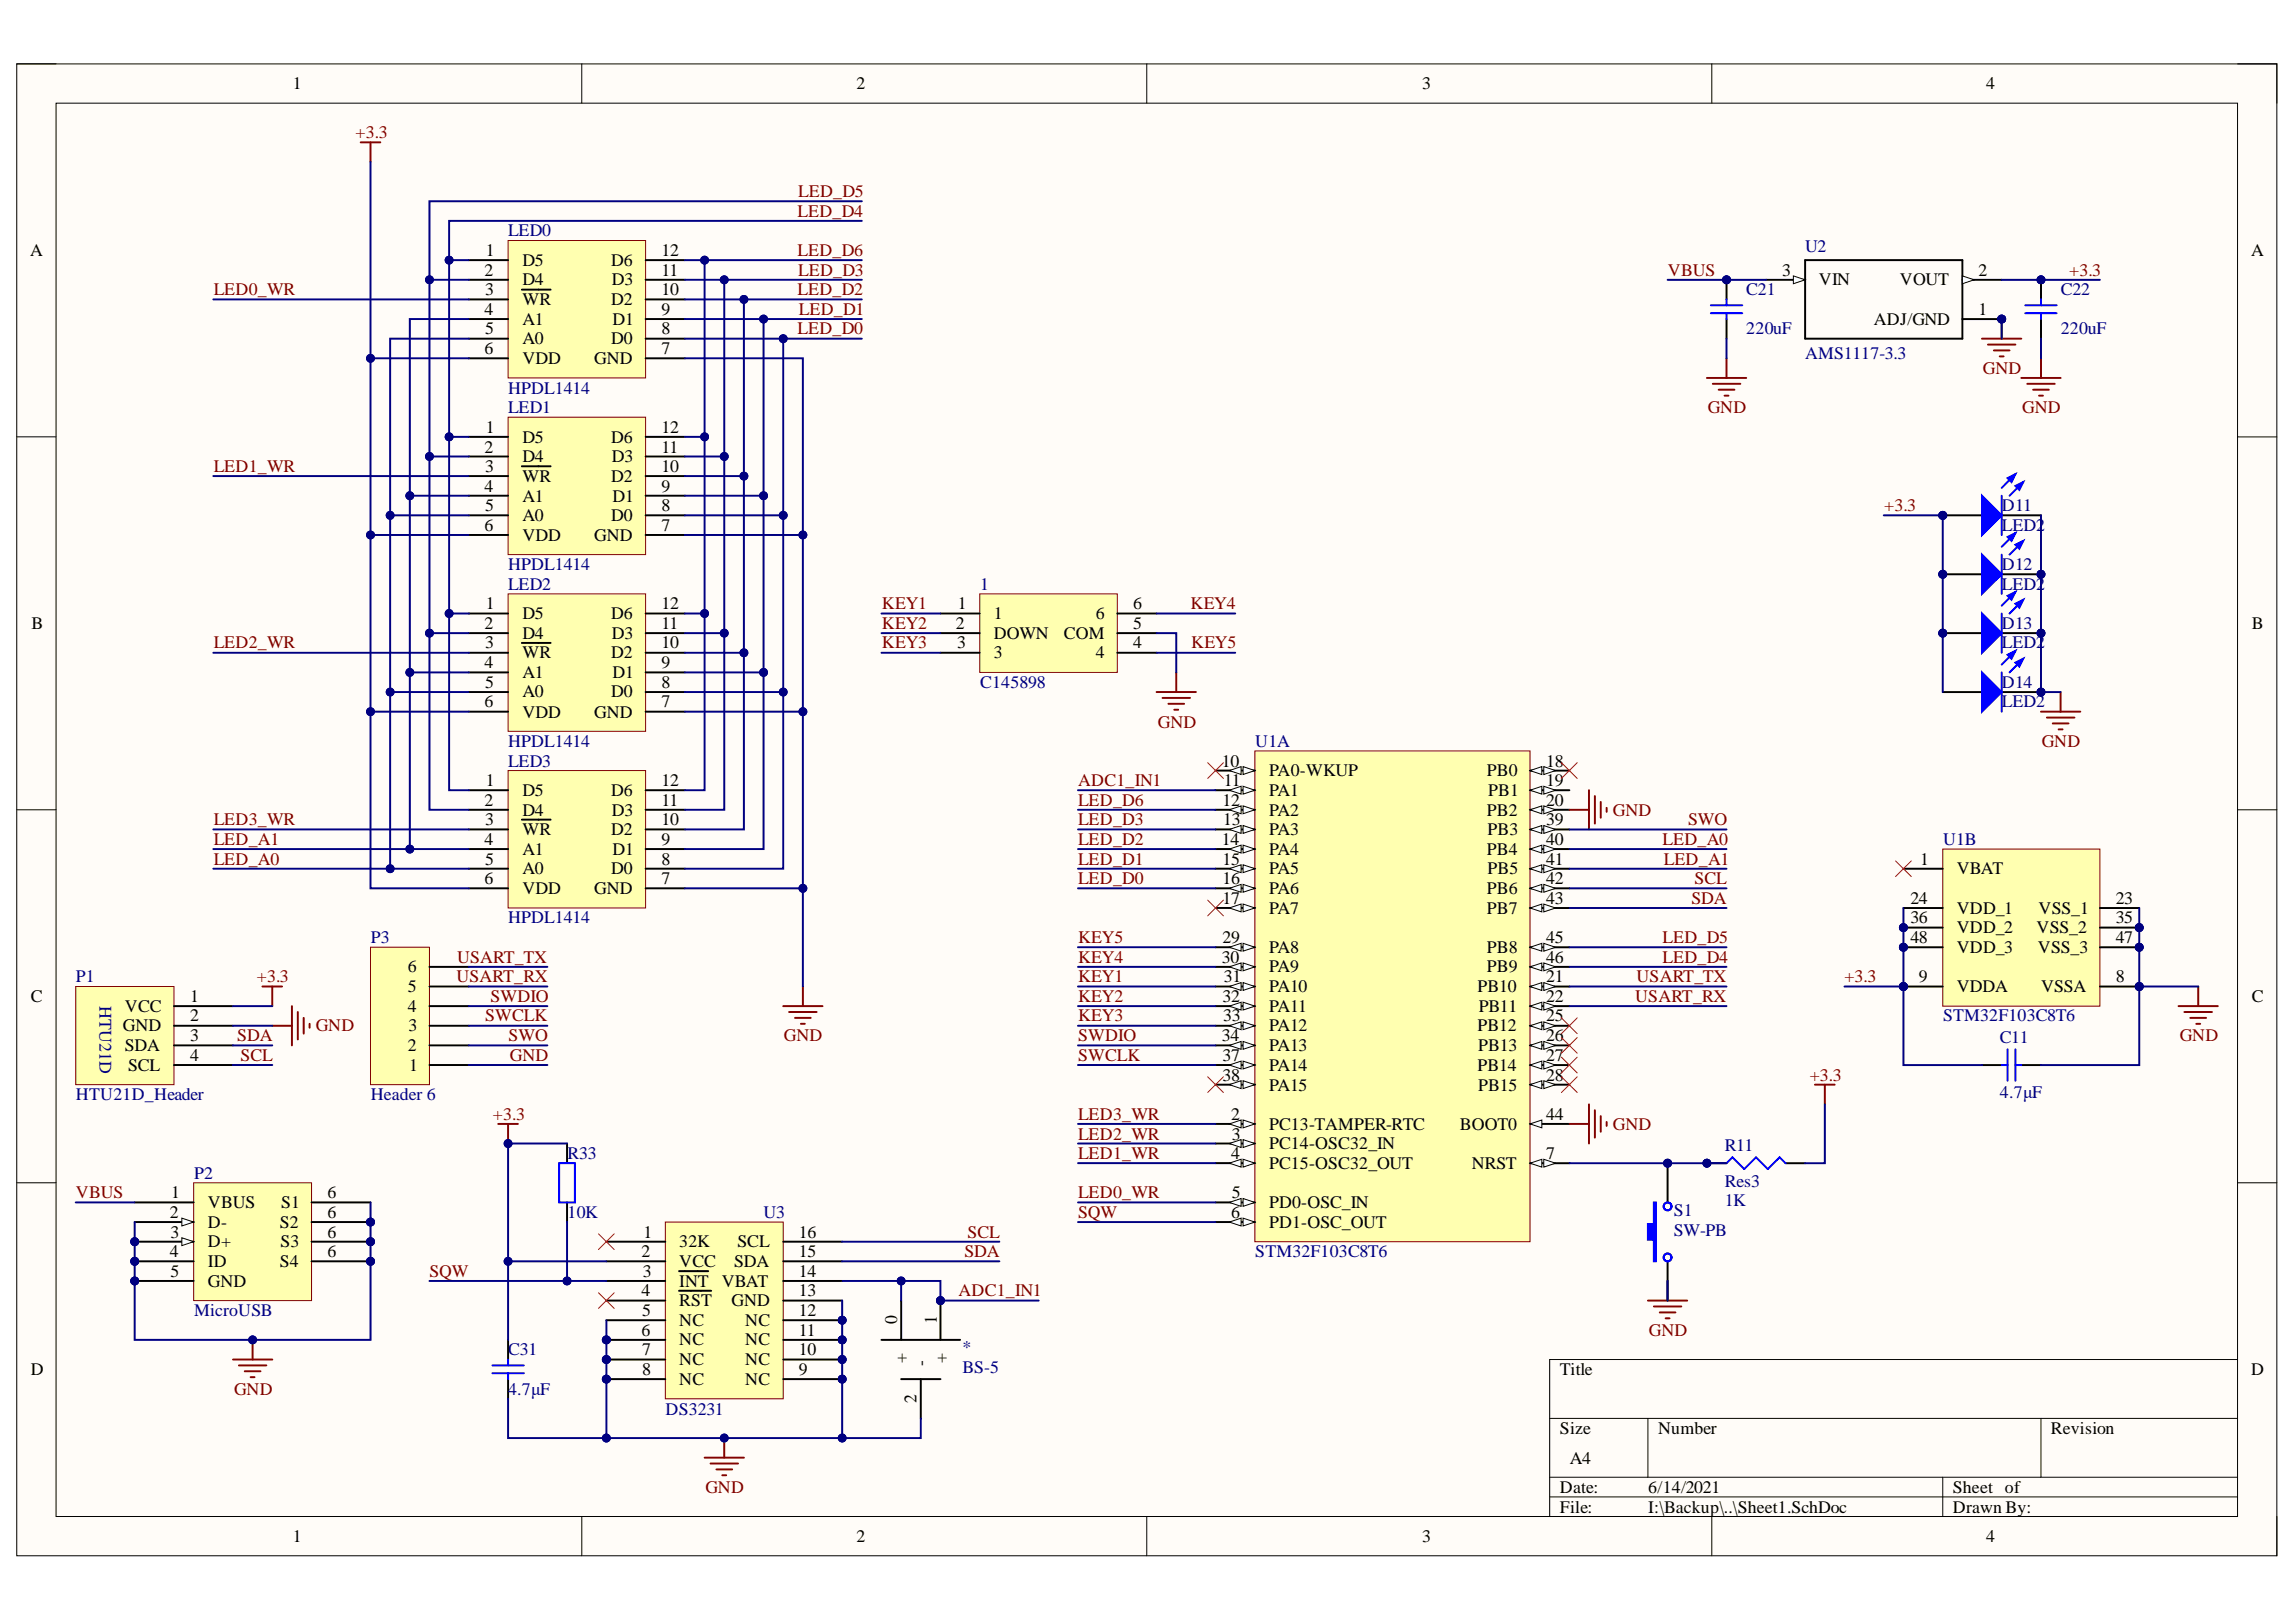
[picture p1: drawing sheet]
<svg xmlns="http://www.w3.org/2000/svg" width="297mm" height="210mm" viewBox="0 0 297 210" stroke-linecap="round" stroke-linejoin="round" font-family="sans-serif">
<defs><g id="words">
<g font-size="2.3">
<text x="37.9" y="11.6">1</text>
<text x="110.8" y="11.6">2</text>
<text x="184" y="11.6">3</text>
<text x="257" y="11.6">4</text>
<text x="3.9" y="33.1">A</text>
<text x="62.7" y="35.7">2</text>
<text x="62.8" y="33.1">1</text>
<text x="67.6" y="34.4">D5</text>
<text x="79.1" y="34.4">D6</text>
<text x="85.6" y="35.7">11</text>
<text x="85.6" y="33.1">12</text>
<text x="230.6" y="35.7">3</text>
<text x="255.9" y="35.7">2</text>
<text x="291.2" y="33.1">A</text>
<text x="62.7" y="40.7">4</text>
<text x="62.8" y="38.2">3</text>
<text x="67.6" y="36.9">D4</text>
<text x="67.6" y="39.5">WR</text>
<text x="79.1" y="39.5">D2</text>
<text x="79.2" y="36.9">D3</text>
<text x="85.6" y="40.7">9</text>
<text x="85.6" y="38.2">10</text>
<text x="235.3" y="36.9">VIN</text>
<text x="245.8" y="36.9">VOUT</text>
<text x="255.9" y="40.7">1</text>
<text x="62.7" y="45.8">6</text>
<text x="62.8" y="43.3">5</text>
<text x="67.6" y="42">A1</text>
<text x="67.6" y="44.5">A0</text>
<text x="67.6" y="47.1">VDD</text>
<text x="76.9" y="47.1">GND</text>
<text x="79.1" y="44.5">D0</text>
<text x="79.3" y="42">D1</text>
<text x="85.6" y="45.8">7</text>
<text x="85.6" y="43.3">8</text>
<text x="242.4" y="42">ADJ/GND</text>
<text x="62.7" y="58.6">2</text>
<text x="62.8" y="56">1</text>
<text x="67.6" y="57.3">D5</text>
<text x="67.6" y="59.8">D4</text>
<text x="79.1" y="57.3">D6</text>
<text x="79.2" y="59.8">D3</text>
<text x="85.6" y="58.6">11</text>
<text x="85.6" y="56">12</text>
<text x="62.7" y="63.6">4</text>
<text x="62.8" y="61.1">3</text>
<text x="67.6" y="62.4">WR</text>
<text x="67.6" y="64.9">A1</text>
<text x="79.1" y="62.4">D2</text>
<text x="79.3" y="64.9">D1</text>
<text x="85.6" y="63.6">9</text>
<text x="85.6" y="61.1">10</text>
<text x="62.7" y="68.7">6</text>
<text x="62.8" y="66.2">5</text>
<text x="67.6" y="67.4">A0</text>
<text x="67.6" y="70">VDD</text>
<text x="76.9" y="70">GND</text>
<text x="79.1" y="67.4">D0</text>
<text x="85.6" y="68.7">7</text>
<text x="85.6" y="66.2">8</text>
<text x="4.1" y="81.4">B</text>
<text x="62.7" y="81.4">2</text>
<text x="62.8" y="83.9">3</text>
<text x="62.8" y="78.8">1</text>
<text x="67.6" y="80.1">D5</text>
<text x="67.6" y="82.7">D4</text>
<text x="79.1" y="80.1">D6</text>
<text x="79.2" y="82.7">D3</text>
<text x="85.6" y="83.9">10</text>
<text x="85.6" y="81.4">11</text>
<text x="85.6" y="78.8">12</text>
<text x="123.7" y="81.4">2</text>
<text x="123.8" y="83.9">3</text>
<text x="123.9" y="78.8">1</text>
<text x="128.6" y="80.1">1</text>
<text x="128.6" y="82.7">DOWN</text>
<text x="137.6" y="82.7">COM</text>
<text x="141.8" y="80.1">6</text>
<text x="146.6" y="83.9">4</text>
<text x="146.6" y="81.4">5</text>
<text x="146.6" y="78.8">6</text>
<text x="291.3" y="81.4">B</text>
<text x="62.7" y="86.5">4</text>
<text x="62.8" y="89">5</text>
<text x="67.6" y="85.2">WR</text>
<text x="67.6" y="87.7">A1</text>
<text x="79.1" y="85.2">D2</text>
<text x="79.3" y="87.7">D1</text>
<text x="85.6" y="89">8</text>
<text x="85.6" y="86.5">9</text>
<text x="128.6" y="85.2">3</text>
<text x="141.8" y="85.2">4</text>
<text x="62.7" y="91.5">6</text>
<text x="67.6" y="90.3">A0</text>
<text x="67.6" y="92.9">VDD</text>
<text x="76.9" y="92.9">GND</text>
<text x="79.1" y="90.3">D0</text>
<text x="85.6" y="91.5">7</text>
<text x="62.8" y="101.8">1</text>
<text x="85.6" y="101.8">12</text>
<text x="158.1" y="99.2">10</text>
<text x="158.3" y="101.8">11</text>
<text x="164.2" y="100.5">PA0-WKUP</text>
<text x="192.3" y="100.5">PB0</text>
<text x="200" y="99.2">18</text>
<text x="200" y="101.8">19</text>
<text x="62.7" y="104.3">2</text>
<text x="62.8" y="106.8">3</text>
<text x="67.6" y="103">D5</text>
<text x="67.6" y="105.6">D4</text>
<text x="79.1" y="103">D6</text>
<text x="79.2" y="105.6">D3</text>
<text x="85.6" y="106.8">10</text>
<text x="85.6" y="104.3">11</text>
<text x="158.2" y="104.3">12</text>
<text x="158.3" y="106.8">13</text>
<text x="164.2" y="103">PA1</text>
<text x="164.2" y="105.6">PA2</text>
<text x="192.3" y="105.6">PB2</text>
<text x="192.5" y="103">PB1</text>
<text x="200" y="104.3">20</text>
<text x="200" y="106.8">39</text>
<text x="62.7" y="109.4">4</text>
<text x="62.8" y="111.9">5</text>
<text x="67.6" y="108.1">WR</text>
<text x="67.6" y="110.6">A1</text>
<text x="67.6" y="113.2">A0</text>
<text x="79.1" y="113.2">D0</text>
<text x="79.1" y="108.1">D2</text>
<text x="79.3" y="110.6">D1</text>
<text x="85.6" y="111.9">8</text>
<text x="85.6" y="109.4">9</text>
<text x="158.1" y="109.4">14</text>
<text x="158.2" y="111.9">15</text>
<text x="164.2" y="108.1">PA3</text>
<text x="164.2" y="110.6">PA4</text>
<text x="164.2" y="113.2">PA5</text>
<text x="192.3" y="110.6">PB4</text>
<text x="192.4" y="108.1">PB3</text>
<text x="192.4" y="113.2">PB5</text>
<text x="200" y="109.4">40</text>
<text x="200" y="111.9">41</text>
<text x="248.4" y="111.9">1</text>
<text x="253.2" y="113.2">VBAT</text>
<text x="62.7" y="114.4">6</text>
<text x="67.6" y="115.7">VDD</text>
<text x="76.9" y="115.7">GND</text>
<text x="85.6" y="114.4">7</text>
<text x="158.2" y="114.4">16</text>
<text x="158.2" y="117">17</text>
<text x="164.2" y="115.7">PA6</text>
<text x="164.2" y="118.2">PA7</text>
<text x="192.3" y="115.7">PB6</text>
<text x="192.3" y="118.2">PB7</text>
<text x="200" y="114.4">42</text>
<text x="200" y="117">43</text>
<text x="247.2" y="117">24</text>
<text x="247.2" y="119.5">36</text>
<text x="253.2" y="118.2">VDD_1</text>
<text x="263.7" y="118.2">VSS_1</text>
<text x="273.7" y="117">23</text>
<text x="273.7" y="119.5">35</text>
<text x="52.8" y="125.8">6</text>
<text x="158.1" y="124.6">30</text>
<text x="158.2" y="122">29</text>
<text x="164.2" y="123.3">PA8</text>
<text x="164.2" y="125.8">PA9</text>
<text x="192.3" y="123.3">PB8</text>
<text x="192.3" y="125.8">PB9</text>
<text x="200" y="122">45</text>
<text x="200" y="124.6">46</text>
<text x="247.2" y="122">48</text>
<text x="253.2" y="120.8">VDD_2</text>
<text x="253.2" y="123.3">VDD_3</text>
<text x="263.5" y="120.8">VSS_2</text>
<text x="263.6" y="123.3">VSS_3</text>
<text x="273.7" y="122">47</text>
<text x="4" y="129.6">C</text>
<text x="16.2" y="130.9">VCC</text>
<text x="24.6" y="129.6">1</text>
<text x="52.8" y="130.9">4</text>
<text x="52.8" y="128.4">5</text>
<text x="158.2" y="129.6">32</text>
<text x="158.3" y="127.1">31</text>
<text x="164.2" y="128.4">PA10</text>
<text x="164.2" y="130.9">PA11</text>
<text x="191.2" y="128.4">PB10</text>
<text x="191.3" y="130.9">PB11</text>
<text x="200" y="127.1">21</text>
<text x="200" y="129.6">22</text>
<text x="248.3" y="127.1">9</text>
<text x="253.2" y="128.4">VDDA</text>
<text x="264.1" y="128.4">VSSA</text>
<text x="273.7" y="127.1">8</text>
<text x="291.3" y="129.6">C</text>
<text x="15.9" y="133.4">GND</text>
<text x="16.2" y="136.1">SDA</text>
<text x="24.6" y="134.7">3</text>
<text x="24.6" y="137.3">4</text>
<text x="24.6" y="132.2">2</text>
<text x="52.8" y="136.1">2</text>
<text x="52.9" y="133.4">3</text>
<text x="158.1" y="134.7">34</text>
<text x="158.2" y="137.3">37</text>
<text x="158.3" y="132.2">33</text>
<text x="164.2" y="133.4">PA12</text>
<text x="164.2" y="136.1">PA13</text>
<text x="191.2" y="133.4">PB12</text>
<text x="191.2" y="136.1">PB13</text>
<text x="200" y="132.2">25</text>
<text x="200" y="134.7">26</text>
<text x="200" y="137.3">27</text>
<text x="16.6" y="138.6">SCL</text>
<text x="52.9" y="138.6">1</text>
<text x="158.2" y="139.9">38</text>
<text x="164.2" y="138.6">PA14</text>
<text x="164.2" y="141.1">PA15</text>
<text x="191.2" y="138.6">PB14</text>
<text x="191.2" y="141.1">PB15</text>
<text x="200" y="139.9">28</text>
<text x="159.3" y="144.9">2</text>
<text x="159.4" y="147.5">3</text>
<text x="164.2" y="146.2">PC13-TAMPER-RTC</text>
<text x="164.2" y="148.7">PC14-OSC32_IN</text>
<text x="188.9" y="146.2">BOOT0</text>
<text x="200" y="144.9">44</text>
<text x="22.2" y="155.1">1</text>
<text x="42.4" y="155.1">6</text>
<text x="159.3" y="150">4</text>
<text x="159.4" y="155.1">5</text>
<text x="164.2" y="151.3">PC15-OSC32_OUT</text>
<text x="190.4" y="151.3">NRST</text>
<text x="200" y="150">7</text>
<text x="22" y="157.6">2</text>
<text x="22.1" y="160.2">3</text>
<text x="26.9" y="156.4">VBUS</text>
<text x="26.9" y="158.9">D-</text>
<text x="26.9" y="161.4">D+</text>
<text x="36.2" y="158.9">S2</text>
<text x="36.3" y="161.4">S3</text>
<text x="36.4" y="156.4">S1</text>
<text x="42.4" y="157.6">6</text>
<text x="42.4" y="160.2">6</text>
<text x="83.2" y="160.2">1</text>
<text x="87.9" y="161.4">32K</text>
<text x="95.4" y="161.4">SCL</text>
<text x="103.4" y="160.2">16</text>
<text x="159.3" y="157.6">6</text>
<text x="164.2" y="156.4">PD0-OSC_IN</text>
<text x="164.2" y="158.9">PD1-OSC_OUT</text>
<text x="22" y="162.7">4</text>
<text x="22.1" y="165.2">5</text>
<text x="26.9" y="164">ID</text>
<text x="26.9" y="166.5">GND</text>
<text x="36.2" y="164">S4</text>
<text x="42.4" y="162.7">6</text>
<text x="83" y="162.7">2</text>
<text x="83" y="167.8">4</text>
<text x="83.1" y="165.2">3</text>
<text x="87.9" y="164">VCC</text>
<text x="87.9" y="166.5">INT</text>
<text x="93.4" y="166.5">VBAT</text>
<text x="95" y="164">SDA</text>
<text x="103.4" y="167.8">13</text>
<text x="103.4" y="165.2">14</text>
<text x="103.4" y="162.7">15</text>
<text x="83" y="172.8">6</text>
<text x="83.1" y="170.3">5</text>
<text x="87.9" y="169">RST</text>
<text x="87.9" y="171.6">NC</text>
<text x="94.6" y="169">GND</text>
<text x="96.4" y="171.6">NC</text>
<text x="103.4" y="172.8">11</text>
<text x="103.4" y="170.3">12</text>
<text x="116" y="171.4" transform="rotate(-90 116 171.4)">0</text>
<text x="121.2" y="171.4" transform="rotate(-90 121.2 171.4)">1</text>
<text x="4" y="177.9">D</text>
<text x="83.1" y="175.4">7</text>
<text x="83.1" y="177.9">8</text>
<text x="87.9" y="174.1">NC</text>
<text x="87.9" y="176.6">NC</text>
<text x="87.9" y="179.3">NC</text>
<text x="96.4" y="179.3">NC</text>
<text x="96.4" y="176.6">NC</text>
<text x="96.4" y="174.1">NC</text>
<text x="103.4" y="177.9">9</text>
<text x="103.4" y="175.4">10</text>
<text x="117.3" y="176.4" transform="rotate(-90 117.3 176.4)">+</text>
<text x="119.9" y="176.7" transform="rotate(-90 119.9 176.7)">-</text>
<text x="122.5" y="176.4" transform="rotate(-90 122.5 176.4)">+</text>
<text x="201.8" y="177.9">Title</text>
<text x="291.2" y="177.9">D</text>
<text x="118.6" y="181.5" transform="rotate(-90 118.6 181.5)">2</text>
<text x="201.8" y="185.6">Size</text>
<text x="214.5" y="185.6">Number</text>
<text x="265.3" y="185.6">Revision</text>
<text x="203.1" y="189.4">A4</text>
<text x="201.8" y="193.2">Date:</text>
<text x="201.8" y="195.7">File:</text>
<text x="213.2" y="193.2">6/14/2021</text>
<text x="213.2" y="195.7">I:\Backup\..\Sheet1.SchDoc</text>
<text x="252.7" y="193.2">Sheet of</text>
<text x="252.7" y="195.7">Drawn By:</text>
<text x="37.9" y="199.5">1</text>
<text x="110.8" y="199.5">2</text>
<text x="184" y="199.5">3</text>
<text x="257" y="199.5">4</text>
</g>
<g font-size="2.3" fill="#800000">
<text x="46" y="17.9">+3.3</text>
<text x="103.2" y="28.1">LED_D4</text>
<text x="103.3" y="25.5">LED_D5</text>
<text x="103.2" y="33.1">LED_D6</text>
<text x="103.3" y="35.7">LED_D3</text>
<text x="215.8" y="35.7">VBUS</text>
<text x="267.7" y="35.7">+3.3</text>
<text x="27.7" y="38.2">LED0_WR</text>
<text x="103.2" y="38.2">LED_D2</text>
<text x="103.4" y="40.7">LED_D1</text>
<text x="103.2" y="43.3">LED_D0</text>
<text x="220.9" y="53.5">GND</text>
<text x="256.5" y="48.3">GND</text>
<text x="261.6" y="53.5">GND</text>
<text x="27.7" y="61.1">LED1_WR</text>
<text x="243.8" y="66.2">+3.3</text>
<text x="27.7" y="83.9">LED2_WR</text>
<text x="114.1" y="78.8">KEY1</text>
<text x="114.1" y="81.4">KEY2</text>
<text x="114.1" y="83.9">KEY3</text>
<text x="154" y="78.8">KEY4</text>
<text x="154.1" y="83.9">KEY5</text>
<text x="149.8" y="94.1">GND</text>
<text x="139.5" y="101.8">ADC1_IN1</text>
<text x="264.2" y="96.7">GND</text>
<text x="27.7" y="106.8">LED3_WR</text>
<text x="139.5" y="106.8">LED_D3</text>
<text x="139.5" y="104.3">LED_D6</text>
<text x="208.7" y="105.6">GND</text>
<text x="218.4" y="106.8">SWO</text>
<text x="27.7" y="109.4">LED_A1</text>
<text x="27.7" y="111.9">LED_A0</text>
<text x="139.5" y="109.4">LED_D2</text>
<text x="139.5" y="111.9">LED_D1</text>
<text x="215.1" y="109.4">LED_A0</text>
<text x="215.3" y="111.9">LED_A1</text>
<text x="139.5" y="114.4">LED_D0</text>
<text x="218.8" y="117">SDA</text>
<text x="219.2" y="114.4">SCL</text>
<text x="59.1" y="124.6">USART_TX</text>
<text x="139.5" y="124.6">KEY4</text>
<text x="139.5" y="122">KEY5</text>
<text x="215.1" y="122">LED_D5</text>
<text x="215.1" y="124.6">LED_D4</text>
<text x="33.2" y="127.1">+3.3</text>
<text x="59" y="127.1">USART_RX</text>
<text x="63.4" y="129.6">SWDIO</text>
<text x="139.5" y="129.6">KEY2</text>
<text x="139.5" y="127.1">KEY1</text>
<text x="211.5" y="129.6">USART_RX</text>
<text x="211.7" y="127.1">USART_TX</text>
<text x="238.6" y="127.1">+3.3</text>
<text x="30.7" y="134.7">SDA</text>
<text x="31.1" y="137.3">SCL</text>
<text x="40.9" y="133.4">GND</text>
<text x="62.8" y="132.2">SWCLK</text>
<text x="65.8" y="134.7">SWO</text>
<text x="66" y="137.3">GND</text>
<text x="101.4" y="134.7">GND</text>
<text x="139.5" y="134.7">SWDIO</text>
<text x="139.5" y="137.3">SWCLK</text>
<text x="139.5" y="132.2">KEY3</text>
<text x="282" y="134.7">GND</text>
<text x="234.1" y="139.9">+3.3</text>
<text x="63.8" y="144.9">+3.3</text>
<text x="139.5" y="144.9">LED3_WR</text>
<text x="139.5" y="147.5">LED2_WR</text>
<text x="208.7" y="146.2">GND</text>
<text x="9.8" y="155.1">VBUS</text>
<text x="139.5" y="155.1">LED0_WR</text>
<text x="139.5" y="150">LED1_WR</text>
<text x="125.2" y="160.2">SCL</text>
<text x="139.5" y="157.6">SQW</text>
<text x="55.6" y="165.2">SQW</text>
<text x="124" y="167.8">ADC1_IN1</text>
<text x="124.8" y="162.7">SDA</text>
<text x="213.3" y="172.8">GND</text>
<text x="30.3" y="180.5">GND</text>
<text x="91.3" y="193.2">GND</text>
</g>
<g font-size="2.3" fill="#000080">
<text x="65.7" y="30.6">LED0</text>
<text x="233.5" y="32.6">U2</text>
<text x="225.9" y="38.2">C21</text>
<text x="266.6" y="38.2">C22</text>
<text x="225.9" y="43.3">220uF</text>
<text x="233.5" y="46.4">AMS1117-3.3</text>
<text x="266.6" y="43.3">220uF</text>
<text x="65.7" y="51">HPDL1414</text>
<text x="65.7" y="53.5">LED1</text>
<text x="259" y="66.2">D11</text>
<text x="259" y="68.7">LED2</text>
<text x="65.7" y="73.8">HPDL1414</text>
<text x="65.7" y="76.3">LED2</text>
<text x="126.8" y="76.3">1</text>
<text x="259" y="73.8">D12</text>
<text x="259" y="76.3">LED2</text>
<text x="259" y="81.4">D13</text>
<text x="259" y="83.9">LED2</text>
<text x="126.8" y="89">C145898</text>
<text x="259" y="89">D14</text>
<text x="259" y="91.5">LED2</text>
<text x="65.7" y="96.7">HPDL1414</text>
<text x="65.7" y="99.2">LED3</text>
<text x="162.4" y="96.7">U1A</text>
<text x="251.4" y="109.4">U1B</text>
<text x="65.7" y="119.5">HPDL1414</text>
<text x="48" y="122">P3</text>
<text x="9.8" y="127.1">P1</text>
<text x="12.9" y="130.2" transform="rotate(90 12.9 130.2)">HTU21D</text>
<text x="251.4" y="132.2">STM32F103C8T6</text>
<text x="258.7" y="135">C11</text>
<text x="9.8" y="142.4">HTU21D_Header</text>
<text x="48" y="142.4">Header 6</text>
<text x="258.7" y="142.2">4.7μF</text>
<text x="223.1" y="149">R11</text>
<text x="25.1" y="152.5">P2</text>
<text x="73.4" y="150">R33</text>
<text x="223.1" y="153.6">Res3</text>
<text x="73.4" y="157.6">10K</text>
<text x="98.8" y="157.6">U3</text>
<text x="216.5" y="157.4">S1</text>
<text x="216.5" y="159.9">SW-PB</text>
<text x="223.1" y="156.1">1K</text>
<text x="162.4" y="162.7">STM32F103C8T6</text>
<text x="25.1" y="170.3">MicroUSB</text>
<text x="65.7" y="175.4">C31</text>
<text x="124.5" y="175.1">*</text>
<text x="124.5" y="177.6">BS-5</text>
<text x="65.7" y="180.5">4.7μF</text>
<text x="86.1" y="183.1">DS3231</text>
</g>
</g></defs>
<path d="M2.2 8.3h292.4v193h-292.4z" fill-rule="evenodd" fill="#fffcf8"/>
<path d="M2.2 8.3h292.4v193h-292.4z" fill="none" stroke="#000" stroke-width=".13"/>
<path d="M7.3 13.4h282.2v182.9h-282.2z" fill-rule="evenodd" fill="#fffcf8"/>
<g fill="none" stroke="#000" stroke-width=".13">
<path d="M2.2 8.3h5.1M7.3 13.4h282.2v182.9h-282.2zM75.3 8.3v5M148.4 8.3v5M221.5 8.3v5.1M289.5 8.3h5.1v5.1M2.2 56.5h5.1M289.5 56.5h5.1M2.2 104.8h5.1M289.5 104.8h5.1M2.2 153.1h5.1M289.5 153.1h5.1"/>
<path d="M289.5 175.9h-89v20.4M75.3 196.3v5M148.4 196.3v5M200.5 183.6h89M200.5 191.2h89M200.5 193.7h89M213.2 183.6v7.6M221.5 196.3v5M251.3 191.2v5.1M264 183.6v7.6M294.6 196.3v5"/>
</g>
<path d="M162.3 97.2h35.6v63.5h-35.6z" fill-rule="evenodd" fill="#ffffb0"/>
<path d="M162.3 97.2h35.6v63.5h-35.6z" fill="none" stroke="#800000" stroke-width=".13"/>
<path d="M197.9 145.4h5.1" fill="none" stroke="#000" stroke-width=".25"/>
<path d="M197.9 145.4l1.6-.5v1.1z" fill="#f8fcff"/>
<path d="M197.9 145.4l1.6-.5v1.1z" fill="none" stroke="#000" stroke-width=".13"/>
<path d="M197.9 150.5h5.1" fill="none" stroke="#000" stroke-width=".25"/>
<path d="M197.9 150.5l1.6-.5v1z" fill="#f8fcff"/>
<path d="M197.9 150.5l1.6-.5v1z" fill="none" stroke="#000" stroke-width=".13"/>
<path d="M199.7 150l1.5 .5-1.5 .5z" fill="#f8fcff"/>
<path d="M199.7 150l1.5 .5-1.5 .5z" fill="none" stroke="#000" stroke-width=".13"/>
<path d="M157.3 99.7h5" fill="none" stroke="#000" stroke-width=".25"/>
<path d="M160.8 99.2l1.5 .5-1.5 .5z" fill="#f8fcff"/>
<path d="M160.8 99.2l1.5 .5-1.5 .5z" fill="none" stroke="#000" stroke-width=".13"/>
<path d="M159 99.7l1.6-.5v1z" fill="#f8fcff"/>
<path d="M159 99.7l1.6-.5v1z" fill="none" stroke="#000" stroke-width=".13"/>
<path d="M157.3 102.3h5" fill="none" stroke="#000" stroke-width=".25"/>
<path d="M160.8 101.7l1.5 .6-1.5 .5z" fill="#f8fcff"/>
<path d="M160.8 101.7l1.5 .6-1.5 .5z" fill="none" stroke="#000" stroke-width=".13"/>
<path d="M159 102.3l1.6-.6v1.1z" fill="#f8fcff"/>
<path d="M159 102.3l1.6-.6v1.1z" fill="none" stroke="#000" stroke-width=".13"/>
<path d="M157.3 127.7h5" fill="none" stroke="#000" stroke-width=".25"/>
<path d="M160.8 127.2l1.5 .5-1.5 .5z" fill="#f8fcff"/>
<path d="M160.8 127.2l1.5 .5-1.5 .5z" fill="none" stroke="#000" stroke-width=".13"/>
<path d="M159 127.7l1.6-.5v1z" fill="#f8fcff"/>
<path d="M159 127.7l1.6-.5v1z" fill="none" stroke="#000" stroke-width=".13"/>
<path d="M157.3 130.2h5" fill="none" stroke="#000" stroke-width=".25"/>
<path d="M160.8 129.7l1.5 .5-1.5 .5z" fill="#f8fcff"/>
<path d="M160.8 129.7l1.5 .5-1.5 .5z" fill="none" stroke="#000" stroke-width=".13"/>
<path d="M159 130.2l1.6-.5v1z" fill="#f8fcff"/>
<path d="M159 130.2l1.6-.5v1z" fill="none" stroke="#000" stroke-width=".13"/>
<path d="M157.3 132.7h5" fill="none" stroke="#000" stroke-width=".25"/>
<path d="M160.8 132.2l1.5 .5-1.5 .6z" fill="#f8fcff"/>
<path d="M160.8 132.2l1.5 .5-1.5 .6z" fill="none" stroke="#000" stroke-width=".13"/>
<path d="M159 132.7l1.6-.5v1.1z" fill="#f8fcff"/>
<path d="M159 132.7l1.6-.5v1.1z" fill="none" stroke="#000" stroke-width=".13"/>
<path d="M157.3 135.3h5" fill="none" stroke="#000" stroke-width=".25"/>
<path d="M160.8 134.8l1.5 .5-1.5 .5z" fill="#f8fcff"/>
<path d="M160.8 134.8l1.5 .5-1.5 .5z" fill="none" stroke="#000" stroke-width=".13"/>
<path d="M159 135.3l1.6-.5v1z" fill="#f8fcff"/>
<path d="M159 135.3l1.6-.5v1z" fill="none" stroke="#000" stroke-width=".13"/>
<path d="M157.3 137.8h5" fill="none" stroke="#000" stroke-width=".25"/>
<path d="M160.8 137.3l1.5 .5-1.5 .5z" fill="#f8fcff"/>
<path d="M160.8 137.3l1.5 .5-1.5 .5z" fill="none" stroke="#000" stroke-width=".13"/>
<path d="M159 137.8l1.6-.5v1z" fill="#f8fcff"/>
<path d="M159 137.8l1.6-.5v1z" fill="none" stroke="#000" stroke-width=".13"/>
<path d="M157.3 140.4h5" fill="none" stroke="#000" stroke-width=".25"/>
<path d="M160.8 139.9l1.5 .5-1.5 .5z" fill="#f8fcff"/>
<path d="M160.8 139.9l1.5 .5-1.5 .5z" fill="none" stroke="#000" stroke-width=".13"/>
<path d="M159 140.4l1.6-.5v1z" fill="#f8fcff"/>
<path d="M159 140.4l1.6-.5v1z" fill="none" stroke="#000" stroke-width=".13"/>
<path d="M157.3 104.8h5" fill="none" stroke="#000" stroke-width=".25"/>
<path d="M160.8 104.3l1.5 .5-1.5 .5z" fill="#f8fcff"/>
<path d="M160.8 104.3l1.5 .5-1.5 .5z" fill="none" stroke="#000" stroke-width=".13"/>
<path d="M159 104.8l1.6-.5v1z" fill="#f8fcff"/>
<path d="M159 104.8l1.6-.5v1z" fill="none" stroke="#000" stroke-width=".13"/>
<path d="M157.3 107.3h5" fill="none" stroke="#000" stroke-width=".25"/>
<path d="M160.8 106.8l1.5 .5-1.5 .5z" fill="#f8fcff"/>
<path d="M160.8 106.8l1.5 .5-1.5 .5z" fill="none" stroke="#000" stroke-width=".13"/>
<path d="M159 107.3l1.6-.5v1z" fill="#f8fcff"/>
<path d="M159 107.3l1.6-.5v1z" fill="none" stroke="#000" stroke-width=".13"/>
<path d="M157.3 109.9h5" fill="none" stroke="#000" stroke-width=".25"/>
<path d="M160.8 109.4l1.5 .5-1.5 .5z" fill="#f8fcff"/>
<path d="M160.8 109.4l1.5 .5-1.5 .5z" fill="none" stroke="#000" stroke-width=".13"/>
<path d="M159 109.9l1.6-.5v1z" fill="#f8fcff"/>
<path d="M159 109.9l1.6-.5v1z" fill="none" stroke="#000" stroke-width=".13"/>
<path d="M157.3 112.4h5" fill="none" stroke="#000" stroke-width=".25"/>
<path d="M160.8 111.9l1.5 .5-1.5 .5z" fill="#f8fcff"/>
<path d="M160.8 111.9l1.5 .5-1.5 .5z" fill="none" stroke="#000" stroke-width=".13"/>
<path d="M159 112.4l1.6-.5v1z" fill="#f8fcff"/>
<path d="M159 112.4l1.6-.5v1z" fill="none" stroke="#000" stroke-width=".13"/>
<path d="M157.3 115h5" fill="none" stroke="#000" stroke-width=".25"/>
<path d="M160.8 114.5l1.5 .5-1.5 .5z" fill="#f8fcff"/>
<path d="M160.8 114.5l1.5 .5-1.5 .5z" fill="none" stroke="#000" stroke-width=".13"/>
<path d="M159 115l1.6-.5v1z" fill="#f8fcff"/>
<path d="M159 115l1.6-.5v1z" fill="none" stroke="#000" stroke-width=".13"/>
<path d="M157.3 117.5h5" fill="none" stroke="#000" stroke-width=".25"/>
<path d="M160.8 117l1.5 .5-1.5 .5z" fill="#f8fcff"/>
<path d="M160.8 117l1.5 .5-1.5 .5z" fill="none" stroke="#000" stroke-width=".13"/>
<path d="M159 117.5l1.6-.5v1z" fill="#f8fcff"/>
<path d="M159 117.5l1.6-.5v1z" fill="none" stroke="#000" stroke-width=".13"/>
<path d="M157.3 122.6h5" fill="none" stroke="#000" stroke-width=".25"/>
<path d="M160.8 122.1l1.5 .5-1.5 .5z" fill="#f8fcff"/>
<path d="M160.8 122.1l1.5 .5-1.5 .5z" fill="none" stroke="#000" stroke-width=".13"/>
<path d="M159 122.6l1.6-.5v1z" fill="#f8fcff"/>
<path d="M159 122.6l1.6-.5v1z" fill="none" stroke="#000" stroke-width=".13"/>
<path d="M157.3 125.1h5" fill="none" stroke="#000" stroke-width=".25"/>
<path d="M160.8 124.6l1.5 .5-1.5 .5z" fill="#f8fcff"/>
<path d="M160.8 124.6l1.5 .5-1.5 .5z" fill="none" stroke="#000" stroke-width=".13"/>
<path d="M159 125.1l1.6-.5v1z" fill="#f8fcff"/>
<path d="M159 125.1l1.6-.5v1z" fill="none" stroke="#000" stroke-width=".13"/>
<path d="M197.9 99.7h5.1" fill="none" stroke="#000" stroke-width=".25"/>
<path d="M197.9 99.7l1.6-.5v1z" fill="#f8fcff"/>
<path d="M197.9 99.7l1.6-.5v1z" fill="none" stroke="#000" stroke-width=".13"/>
<path d="M199.7 99.2l1.5 .5-1.5 .5z" fill="#f8fcff"/>
<path d="M199.7 99.2l1.5 .5-1.5 .5z" fill="none" stroke="#000" stroke-width=".13"/>
<path d="M197.9 102.3h5.1" fill="none" stroke="#000" stroke-width=".25"/>
<path d="M197.9 102.3l1.6-.5v1z" fill="#f8fcff"/>
<path d="M197.9 102.3l1.6-.5v1z" fill="none" stroke="#000" stroke-width=".13"/>
<path d="M199.7 101.8l1.5 .5-1.5 .5z" fill="#f8fcff"/>
<path d="M199.7 101.8l1.5 .5-1.5 .5z" fill="none" stroke="#000" stroke-width=".13"/>
<path d="M197.9 127.7h5.1" fill="none" stroke="#000" stroke-width=".25"/>
<path d="M197.9 127.7l1.6-.5v1z" fill="#f8fcff"/>
<path d="M197.9 127.7l1.6-.5v1z" fill="none" stroke="#000" stroke-width=".13"/>
<path d="M199.7 127.2l1.5 .5-1.5 .5z" fill="#f8fcff"/>
<path d="M199.7 127.2l1.5 .5-1.5 .5z" fill="none" stroke="#000" stroke-width=".13"/>
<path d="M197.9 130.2h5.1" fill="none" stroke="#000" stroke-width=".25"/>
<path d="M197.9 130.2l1.6-.5v1z" fill="#f8fcff"/>
<path d="M197.9 130.2l1.6-.5v1z" fill="none" stroke="#000" stroke-width=".13"/>
<path d="M199.7 129.7l1.5 .5-1.5 .5z" fill="#f8fcff"/>
<path d="M199.7 129.7l1.5 .5-1.5 .5z" fill="none" stroke="#000" stroke-width=".13"/>
<path d="M197.9 132.7h5.1" fill="none" stroke="#000" stroke-width=".25"/>
<path d="M197.9 132.7l1.6-.5v1.1z" fill="#f8fcff"/>
<path d="M197.9 132.7l1.6-.5v1.1z" fill="none" stroke="#000" stroke-width=".13"/>
<path d="M199.7 132.2l1.5 .5-1.5 .6z" fill="#f8fcff"/>
<path d="M199.7 132.2l1.5 .5-1.5 .6z" fill="none" stroke="#000" stroke-width=".13"/>
<path d="M197.9 135.3h5.1" fill="none" stroke="#000" stroke-width=".25"/>
<path d="M197.9 135.3l1.6-.5v1z" fill="#f8fcff"/>
<path d="M197.9 135.3l1.6-.5v1z" fill="none" stroke="#000" stroke-width=".13"/>
<path d="M199.7 134.8l1.5 .5-1.5 .5z" fill="#f8fcff"/>
<path d="M199.7 134.8l1.5 .5-1.5 .5z" fill="none" stroke="#000" stroke-width=".13"/>
<path d="M197.9 137.8h5.1" fill="none" stroke="#000" stroke-width=".25"/>
<path d="M197.9 137.8l1.6-.5v1z" fill="#f8fcff"/>
<path d="M197.9 137.8l1.6-.5v1z" fill="none" stroke="#000" stroke-width=".13"/>
<path d="M199.7 137.3l1.5 .5-1.5 .5z" fill="#f8fcff"/>
<path d="M199.7 137.3l1.5 .5-1.5 .5z" fill="none" stroke="#000" stroke-width=".13"/>
<path d="M197.9 140.4h5.1" fill="none" stroke="#000" stroke-width=".25"/>
<path d="M197.9 140.4l1.6-.5v1z" fill="#f8fcff"/>
<path d="M197.9 140.4l1.6-.5v1z" fill="none" stroke="#000" stroke-width=".13"/>
<path d="M199.7 139.9l1.5 .5-1.5 .5z" fill="#f8fcff"/>
<path d="M199.7 139.9l1.5 .5-1.5 .5z" fill="none" stroke="#000" stroke-width=".13"/>
<path d="M197.9 104.8h5.1" fill="none" stroke="#000" stroke-width=".25"/>
<path d="M197.9 104.8l1.6-.5v1z" fill="#f8fcff"/>
<path d="M197.9 104.8l1.6-.5v1z" fill="none" stroke="#000" stroke-width=".13"/>
<path d="M199.7 104.3l1.5 .5-1.5 .5z" fill="#f8fcff"/>
<path d="M199.7 104.3l1.5 .5-1.5 .5z" fill="none" stroke="#000" stroke-width=".13"/>
<path d="M197.9 107.3h5.1" fill="none" stroke="#000" stroke-width=".25"/>
<path d="M197.9 107.3l1.6-.5v1z" fill="#f8fcff"/>
<path d="M197.9 107.3l1.6-.5v1z" fill="none" stroke="#000" stroke-width=".13"/>
<path d="M199.7 106.8l1.5 .5-1.5 .5z" fill="#f8fcff"/>
<path d="M199.7 106.8l1.5 .5-1.5 .5z" fill="none" stroke="#000" stroke-width=".13"/>
<path d="M197.9 109.9h5.1" fill="none" stroke="#000" stroke-width=".25"/>
<path d="M197.9 109.9l1.6-.5v1z" fill="#f8fcff"/>
<path d="M197.9 109.9l1.6-.5v1z" fill="none" stroke="#000" stroke-width=".13"/>
<path d="M199.7 109.4l1.5 .5-1.5 .5z" fill="#f8fcff"/>
<path d="M199.7 109.4l1.5 .5-1.5 .5z" fill="none" stroke="#000" stroke-width=".13"/>
<path d="M197.9 112.4h5.1" fill="none" stroke="#000" stroke-width=".25"/>
<path d="M197.9 112.4l1.6-.5v1z" fill="#f8fcff"/>
<path d="M197.9 112.4l1.6-.5v1z" fill="none" stroke="#000" stroke-width=".13"/>
<path d="M199.7 111.9l1.5 .5-1.5 .5z" fill="#f8fcff"/>
<path d="M199.7 111.9l1.5 .5-1.5 .5z" fill="none" stroke="#000" stroke-width=".13"/>
<path d="M197.9 115h5.1" fill="none" stroke="#000" stroke-width=".25"/>
<path d="M197.9 115l1.6-.5v1z" fill="#f8fcff"/>
<path d="M197.9 115l1.6-.5v1z" fill="none" stroke="#000" stroke-width=".13"/>
<path d="M199.7 114.5l1.5 .5-1.5 .5z" fill="#f8fcff"/>
<path d="M199.7 114.5l1.5 .5-1.5 .5z" fill="none" stroke="#000" stroke-width=".13"/>
<path d="M197.9 117.5h5.1" fill="none" stroke="#000" stroke-width=".25"/>
<path d="M197.9 117.5l1.6-.5v1z" fill="#f8fcff"/>
<path d="M197.9 117.5l1.6-.5v1z" fill="none" stroke="#000" stroke-width=".13"/>
<path d="M199.7 117l1.5 .5-1.5 .5z" fill="#f8fcff"/>
<path d="M199.7 117l1.5 .5-1.5 .5z" fill="none" stroke="#000" stroke-width=".13"/>
<path d="M197.9 122.6h5.1" fill="none" stroke="#000" stroke-width=".25"/>
<path d="M197.9 122.6l1.6-.5v1z" fill="#f8fcff"/>
<path d="M197.9 122.6l1.6-.5v1z" fill="none" stroke="#000" stroke-width=".13"/>
<path d="M199.7 122.1l1.5 .5-1.5 .5z" fill="#f8fcff"/>
<path d="M199.7 122.1l1.5 .5-1.5 .5z" fill="none" stroke="#000" stroke-width=".13"/>
<path d="M197.9 125.1h5.1" fill="none" stroke="#000" stroke-width=".25"/>
<path d="M197.9 125.1l1.6-.5v1z" fill="#f8fcff"/>
<path d="M197.9 125.1l1.6-.5v1z" fill="none" stroke="#000" stroke-width=".13"/>
<path d="M199.7 124.6l1.5 .5-1.5 .5z" fill="#f8fcff"/>
<path d="M199.7 124.6l1.5 .5-1.5 .5z" fill="none" stroke="#000" stroke-width=".13"/>
<path d="M157.3 145.4h5" fill="none" stroke="#000" stroke-width=".25"/>
<path d="M160.8 144.9l1.5 .5-1.5 .6z" fill="#f8fcff"/>
<path d="M160.8 144.9l1.5 .5-1.5 .6z" fill="none" stroke="#000" stroke-width=".13"/>
<path d="M159 145.4l1.6-.5v1.1z" fill="#f8fcff"/>
<path d="M159 145.4l1.6-.5v1.1z" fill="none" stroke="#000" stroke-width=".13"/>
<path d="M157.3 148h5" fill="none" stroke="#000" stroke-width=".25"/>
<path d="M160.8 147.5l1.5 .5-1.5 .5z" fill="#f8fcff"/>
<path d="M160.8 147.5l1.5 .5-1.5 .5z" fill="none" stroke="#000" stroke-width=".13"/>
<path d="M159 148l1.6-.5v1z" fill="#f8fcff"/>
<path d="M159 148l1.6-.5v1z" fill="none" stroke="#000" stroke-width=".13"/>
<path d="M157.3 150.5h5" fill="none" stroke="#000" stroke-width=".25"/>
<path d="M160.8 150l1.5 .5-1.5 .5z" fill="#f8fcff"/>
<path d="M160.8 150l1.5 .5-1.5 .5z" fill="none" stroke="#000" stroke-width=".13"/>
<path d="M159 150.5l1.6-.5v1z" fill="#f8fcff"/>
<path d="M159 150.5l1.6-.5v1z" fill="none" stroke="#000" stroke-width=".13"/>
<path d="M157.3 155.6h5" fill="none" stroke="#000" stroke-width=".25"/>
<path d="M160.8 155.1l1.5 .5-1.5 .5z" fill="#f8fcff"/>
<path d="M160.8 155.1l1.5 .5-1.5 .5z" fill="none" stroke="#000" stroke-width=".13"/>
<path d="M159 155.6l1.6-.5v1z" fill="#f8fcff"/>
<path d="M159 155.6l1.6-.5v1z" fill="none" stroke="#000" stroke-width=".13"/>
<path d="M157.3 158.1h5" fill="none" stroke="#000" stroke-width=".25"/>
<path d="M160.8 157.6l1.5 .5-1.5 .6z" fill="#f8fcff"/>
<path d="M160.8 157.6l1.5 .5-1.5 .6z" fill="none" stroke="#000" stroke-width=".13"/>
<path d="M159 158.1l1.6-.5v1.1z" fill="#f8fcff"/>
<path d="M159 158.1l1.6-.5v1.1z" fill="none" stroke="#000" stroke-width=".13"/>
<path d="M65.7 31.1h17.8v17.8h-17.8z" fill-rule="evenodd" fill="#ffffb0"/>
<path d="M65.7 31.1h17.8v17.8h-17.8z" fill="none" stroke="#800000" stroke-width=".13"/>
<g fill="none" stroke="#000" stroke-width=".25">
<path d="M60.6 33.7h5.1M60.6 36.2h5.1M60.6 38.7h5.1M67.5 37.5h3.7M83.5 33.7h5.1M83.5 36.2h5.1M83.5 38.7h5.1M60.6 41.3h5.1M60.6 43.8h5.1M60.6 46.4h5.1M83.5 41.3h5.1M83.5 43.8h5.1"/>
<path d="M83.5 46.4h5.1"/>
</g>
<path d="M65.7 54h17.8v17.8h-17.8z" fill-rule="evenodd" fill="#ffffb0"/>
<path d="M65.7 54h17.8v17.8h-17.8z" fill="none" stroke="#800000" stroke-width=".13"/>
<g fill="none" stroke="#000" stroke-width=".25">
<path d="M60.6 56.5h5.1M60.6 59.1h5.1M83.5 56.5h5.1M83.5 59.1h5.1M60.6 61.6h5.1M60.6 64.1h5.1M60.6 66.7h5.1M60.6 69.2h5.1M67.5 60.3h3.7M83.5 61.6h5.1M83.5 64.1h5.1M83.5 66.7h5.1"/>
<path d="M83.5 69.2h5.1"/>
</g>
<path d="M65.7 76.9h17.8v17.7h-17.8z" fill-rule="evenodd" fill="#ffffb0"/>
<path d="M65.7 76.9h17.8v17.7h-17.8z" fill="none" stroke="#800000" stroke-width=".13"/>
<g fill="none" stroke="#000" stroke-width=".25">
<path d="M60.6 79.4h5.1M83.5 79.4h5.1M60.6 81.9h5.1M60.6 84.5h5.1M60.6 87h5.1M60.6 89.6h5.1M60.6 92.1h5.1M67.5 83.2h3.7M83.5 81.9h5.1M83.5 84.5h5.1M83.5 87h5.1M83.5 89.6h5.1"/>
<path d="M83.5 92.1h5.1"/>
</g>
<path d="M65.7 99.7h17.8v17.8h-17.8z" fill-rule="evenodd" fill="#ffffb0"/>
<path d="M65.7 99.7h17.8v17.8h-17.8z" fill="none" stroke="#800000" stroke-width=".13"/>
<g fill="none" stroke="#000" stroke-width=".25">
<path d="M60.6 102.3h5.1M60.6 104.8h5.1M60.6 107.3h5.1M60.6 109.9h5.1M60.6 112.4h5.1M60.6 115h5.1M67.5 106.1h3.7M83.5 102.3h5.1M83.5 104.8h5.1M83.5 107.3h5.1M83.5 109.9h5.1M83.5 112.4h5.1"/>
<path d="M83.5 115h5.1"/>
</g>
<path d="M46.7 18.4h2.5M47.9 18.4v2.6M101.3 130.2h5.1M102.1 131h3.5M102.9 131.7h2M103.6 132.5h.5M103.9 127.7v2.5" fill="none" stroke="#800000" stroke-width=".25"/>
<path d="M9.8 127.7h12.7v12.7h-12.7z" fill-rule="evenodd" fill="#ffffb0"/>
<path d="M9.8 127.7h12.7v12.7h-12.7z" fill="none" stroke="#800000" stroke-width=".13"/>
<path d="M22.5 130.2h7.6M22.5 135.3h7.6M22.5 137.8h7.6M22.5 132.7h7.6" fill="none" stroke="#000" stroke-width=".25"/>
<circle cx="17.4" cy="160.7" r=".51" fill="#000080"/>
<circle cx="17.4" cy="160.7" r=".51" fill="none" stroke="#000080" stroke-width=".13"/>
<circle cx="17.4" cy="163.2" r=".51" fill="#000080"/>
<circle cx="17.4" cy="163.2" r=".51" fill="none" stroke="#000080" stroke-width=".13"/>
<circle cx="17.4" cy="165.8" r=".51" fill="#000080"/>
<circle cx="17.4" cy="165.8" r=".51" fill="none" stroke="#000080" stroke-width=".13"/>
<circle cx="47.9" cy="158.1" r=".51" fill="#000080"/>
<circle cx="47.9" cy="158.1" r=".51" fill="none" stroke="#000080" stroke-width=".13"/>
<circle cx="47.9" cy="160.7" r=".51" fill="#000080"/>
<circle cx="47.9" cy="160.7" r=".51" fill="none" stroke="#000080" stroke-width=".13"/>
<circle cx="47.9" cy="163.2" r=".51" fill="#000080"/>
<circle cx="47.9" cy="163.2" r=".51" fill="none" stroke="#000080" stroke-width=".13"/>
<path d="M25.1 153.1h15.2v15.2h-15.2z" fill-rule="evenodd" fill="#ffffb0"/>
<path d="M25.1 153.1h15.2v15.2h-15.2z" fill="none" stroke="#800000" stroke-width=".13"/>
<path d="M17.4 155.6h7.7M17.4 158.1h7.7" fill="none" stroke="#000" stroke-width=".25"/>
<path d="M23.5 157.6l1.6 .5-1.6 .6z" fill="#f8fcff"/>
<path d="M23.5 157.6l1.6 .5-1.6 .6z" fill="none" stroke="#000" stroke-width=".13"/>
<path d="M17.4 160.7h7.7" fill="none" stroke="#000" stroke-width=".25"/>
<path d="M23.5 160.2l1.6 .5-1.6 .5z" fill="#f8fcff"/>
<path d="M23.5 160.2l1.6 .5-1.6 .5z" fill="none" stroke="#000" stroke-width=".13"/>
<circle cx="17.4" cy="160.7" r=".51" fill="#000080"/>
<circle cx="17.4" cy="160.7" r=".51" fill="none" stroke="#000080" stroke-width=".13"/>
<path d="M17.4 163.2h7.7" fill="none" stroke="#000" stroke-width=".25"/>
<circle cx="17.4" cy="163.2" r=".51" fill="#000080"/>
<circle cx="17.4" cy="163.2" r=".51" fill="none" stroke="#000080" stroke-width=".13"/>
<path d="M17.4 165.8h7.7" fill="none" stroke="#000" stroke-width=".25"/>
<circle cx="17.4" cy="165.8" r=".51" fill="#000080"/>
<circle cx="17.4" cy="165.8" r=".51" fill="none" stroke="#000080" stroke-width=".13"/>
<path d="M40.3 155.6h7.6M40.3 158.1h7.6" fill="none" stroke="#000" stroke-width=".25"/>
<circle cx="47.9" cy="158.1" r=".51" fill="#000080"/>
<circle cx="47.9" cy="158.1" r=".51" fill="none" stroke="#000080" stroke-width=".13"/>
<path d="M40.3 160.7h7.6" fill="none" stroke="#000" stroke-width=".25"/>
<circle cx="47.9" cy="160.7" r=".51" fill="#000080"/>
<circle cx="47.9" cy="160.7" r=".51" fill="none" stroke="#000080" stroke-width=".13"/>
<path d="M40.3 163.2h7.6" fill="none" stroke="#000" stroke-width=".25"/>
<circle cx="47.9" cy="163.2" r=".51" fill="#000080"/>
<circle cx="47.9" cy="163.2" r=".51" fill="none" stroke="#000080" stroke-width=".13"/>
<circle cx="223.4" cy="36.2" r=".51" fill="#000080"/>
<circle cx="223.4" cy="36.2" r=".51" fill="none" stroke="#000080" stroke-width=".13"/>
<path d="M223.4 36.2v2.5M223.4 41.3v2.5" fill="none" stroke="#000" stroke-width=".25"/>
<circle cx="223.4" cy="36.2" r=".51" fill="#000080"/>
<circle cx="223.4" cy="36.2" r=".51" fill="none" stroke="#000080" stroke-width=".13"/>
<path d="M221.3 39.5h4.1M223.4 38.7v.8M221.3 40.5h4.1M223.4 40.5v.8" fill="none" stroke="#00f" stroke-width=".25"/>
<circle cx="264" cy="36.2" r=".51" fill="#000080"/>
<circle cx="264" cy="36.2" r=".51" fill="none" stroke="#000080" stroke-width=".13"/>
<path d="M264 36.2v2.5M264 41.3v2.5" fill="none" stroke="#000" stroke-width=".25"/>
<circle cx="264" cy="36.2" r=".51" fill="#000080"/>
<circle cx="264" cy="36.2" r=".51" fill="none" stroke="#000080" stroke-width=".13"/>
<path d="M262 39.5h4.1M264 38.7v.8M262 40.5h4.1M264 40.5v.8" fill="none" stroke="#00f" stroke-width=".25"/>
<path d="M256.4 43.8h5.1M257.2 44.6h3.5M257.9 45.4h2.1M258.7 46.1h.5M259 41.3v2.5" fill="none" stroke="#800000" stroke-width=".25"/>
<circle cx="259" cy="41.3" r=".51" fill="#000080"/>
<circle cx="259" cy="41.3" r=".51" fill="none" stroke="#000080" stroke-width=".13"/>
<path d="M220.8 48.9h5.1M221.6 49.7h3.6M222.3 50.4h2.1M223.1 51.2h.5M223.4 46.4v2.5M261.5 48.9h5.1M262.3 49.7h3.5M263 50.4h2.1M263.8 51.2h.5M264 46.4v2.5" fill="none" stroke="#800000" stroke-width=".25"/>
<circle cx="78.4" cy="173.4" r=".51" fill="#000080"/>
<circle cx="78.4" cy="173.4" r=".51" fill="none" stroke="#000080" stroke-width=".13"/>
<circle cx="78.4" cy="175.9" r=".51" fill="#000080"/>
<circle cx="78.4" cy="175.9" r=".51" fill="none" stroke="#000080" stroke-width=".13"/>
<circle cx="78.4" cy="178.5" r=".51" fill="#000080"/>
<circle cx="78.4" cy="178.5" r=".51" fill="none" stroke="#000080" stroke-width=".13"/>
<circle cx="109" cy="178.5" r=".51" fill="#000080"/>
<circle cx="109" cy="178.5" r=".51" fill="none" stroke="#000080" stroke-width=".13"/>
<circle cx="109" cy="175.9" r=".51" fill="#000080"/>
<circle cx="109" cy="175.9" r=".51" fill="none" stroke="#000080" stroke-width=".13"/>
<circle cx="109" cy="173.4" r=".51" fill="#000080"/>
<circle cx="109" cy="173.4" r=".51" fill="none" stroke="#000080" stroke-width=".13"/>
<circle cx="109" cy="170.8" r=".51" fill="#000080"/>
<circle cx="109" cy="170.8" r=".51" fill="none" stroke="#000080" stroke-width=".13"/>
<path d="M86.1 158.1h15.2v22.9h-15.2z" fill-rule="evenodd" fill="#ffffb0"/>
<path d="M86.1 158.1h15.2v22.9h-15.2z" fill="none" stroke="#800000" stroke-width=".13"/>
<path d="M78.4 160.7h7.7M78.4 163.2h7.7M78.4 165.8h7.7M78.4 168.3h7.7M78.4 170.8h7.7M78.5 173.4h7.6M87.9 164.5h3.7M87.9 167h4.1" fill="none" stroke="#000" stroke-width=".25"/>
<circle cx="78.4" cy="173.4" r=".51" fill="#000080"/>
<circle cx="78.4" cy="173.4" r=".51" fill="none" stroke="#000080" stroke-width=".13"/>
<path d="M78.5 175.9h7.6" fill="none" stroke="#000" stroke-width=".25"/>
<circle cx="78.4" cy="175.9" r=".51" fill="#000080"/>
<circle cx="78.4" cy="175.9" r=".51" fill="none" stroke="#000080" stroke-width=".13"/>
<path d="M78.5 178.5h7.6" fill="none" stroke="#000" stroke-width=".25"/>
<circle cx="78.4" cy="178.5" r=".51" fill="#000080"/>
<circle cx="78.4" cy="178.5" r=".51" fill="none" stroke="#000080" stroke-width=".13"/>
<path d="M101.3 178.5h7.7" fill="none" stroke="#000" stroke-width=".25"/>
<circle cx="109" cy="178.5" r=".51" fill="#000080"/>
<circle cx="109" cy="178.5" r=".51" fill="none" stroke="#000080" stroke-width=".13"/>
<path d="M101.3 175.9h7.7" fill="none" stroke="#000" stroke-width=".25"/>
<circle cx="109" cy="175.9" r=".51" fill="#000080"/>
<circle cx="109" cy="175.9" r=".51" fill="none" stroke="#000080" stroke-width=".13"/>
<path d="M101.3 173.4h7.7" fill="none" stroke="#000" stroke-width=".25"/>
<circle cx="109" cy="173.4" r=".51" fill="#000080"/>
<circle cx="109" cy="173.4" r=".51" fill="none" stroke="#000080" stroke-width=".13"/>
<path d="M101.3 170.8h7.7" fill="none" stroke="#000" stroke-width=".25"/>
<circle cx="109" cy="170.8" r=".51" fill="#000080"/>
<circle cx="109" cy="170.8" r=".51" fill="none" stroke="#000080" stroke-width=".13"/>
<path d="M101.3 168.3h7.7M101.3 165.8h7.7M101.3 163.2h7.7M101.3 160.7h7.7" fill="none" stroke="#000" stroke-width=".25"/>
<path d="M77.4 159.7l2.1 2M79.5 159.7l-2.1 2" fill="none" stroke="#f00" stroke-width=".13"/>
<path d="M91.2 188.6h5M91.9 189.4h3.6M92.7 190.2h2M93.4 190.9h.6M93.7 186.1v2.5" fill="none" stroke="#800000" stroke-width=".25"/>
<circle cx="93.7" cy="186.1" r=".51" fill="#000080"/>
<circle cx="93.7" cy="186.1" r=".51" fill="none" stroke="#000080" stroke-width=".13"/>
<path d="M77.4 167.3l2.1 2M79.5 167.3l-2.1 2" fill="none" stroke="#f00" stroke-width=".13"/>
<path d="M73.4 148v2.5M73.4 155.6v2.5" fill="none" stroke="#000" stroke-width=".25"/>
<path d="M72.3 150.5h2.1v5.1h-2.1z" fill="none" stroke="#00f" stroke-width=".25"/>
<path d="M64.5 145.4h2.5M65.7 145.4v2.6" fill="none" stroke="#800000" stroke-width=".25"/>
<circle cx="65.7" cy="148" r=".51" fill="#000080"/>
<circle cx="65.7" cy="148" r=".51" fill="none" stroke="#000080" stroke-width=".13"/>
<path d="M65.7 173.4v2.5M65.7 178.5v2.5" fill="none" stroke="#000" stroke-width=".25"/>
<path d="M63.7 176.7h4.1M63.7 177.7h4.1M65.7 175.9v.8M65.7 177.7v.8" fill="none" stroke="#00f" stroke-width=".25"/>
<path d="M33.9 127.7h2.6M35.2 127.7v2.5M35.2 132.7h2.6M37.8 130.2v5.1M38.5 131v3.5M39.3 131.7v2.1M40.1 132.5v.5" fill="none" stroke="#800000" stroke-width=".25"/>
<path d="M47.9 122.6h7.7v17.8h-7.7z" fill-rule="evenodd" fill="#ffffb0"/>
<path d="M47.9 122.6h7.7v17.8h-7.7z" fill="none" stroke="#800000" stroke-width=".13"/>
<path d="M55.6 137.8h5M55.6 135.3h5M55.6 132.7h5M55.6 130.2h5M55.6 127.7h5M55.6 125.1h5" fill="none" stroke="#000" stroke-width=".25"/>
<circle cx="121.7" cy="168.3" r=".51" fill="#000080"/>
<circle cx="121.7" cy="168.3" r=".51" fill="none" stroke="#000080" stroke-width=".13"/>
<path d="M116.6 168.3v5.1M121.7 168.3v5.1" fill="none" stroke="#000" stroke-width=".25"/>
<circle cx="121.7" cy="168.3" r=".51" fill="#000080"/>
<circle cx="121.7" cy="168.3" r=".51" fill="none" stroke="#000080" stroke-width=".13"/>
<path d="M114 173.4h10.2M116.6 178.5h5.1M119.1 178.5v5.1" fill="none" stroke="#000" stroke-width=".25"/>
<path d="M149.6 89.6h5.1M150.4 90.3h3.6M151.2 91.1h2M151.9 91.8h.5M152.2 87v2.6" fill="none" stroke="#800000" stroke-width=".25"/>
<path d="M126.7 76.9h17.8v10.1h-17.8z" fill-rule="evenodd" fill="#ffffb0"/>
<path d="M126.7 76.9h17.8v10.1h-17.8z" fill="none" stroke="#800000" stroke-width=".13"/>
<path d="M121.7 79.4h5M144.5 79.4h5.1M121.7 81.9h5M121.7 84.5h5M144.5 81.9h5.1M144.5 84.5h5.1" fill="none" stroke="#000" stroke-width=".25"/>
<circle cx="246.2" cy="120" r=".51" fill="#000080"/>
<circle cx="246.2" cy="120" r=".51" fill="none" stroke="#000080" stroke-width=".13"/>
<circle cx="246.2" cy="122.6" r=".51" fill="#000080"/>
<circle cx="246.2" cy="122.6" r=".51" fill="none" stroke="#000080" stroke-width=".13"/>
<circle cx="246.2" cy="127.7" r=".51" fill="#000080"/>
<circle cx="246.2" cy="127.7" r=".51" fill="none" stroke="#000080" stroke-width=".13"/>
<circle cx="276.8" cy="120" r=".51" fill="#000080"/>
<circle cx="276.8" cy="120" r=".51" fill="none" stroke="#000080" stroke-width=".13"/>
<circle cx="276.8" cy="122.6" r=".51" fill="#000080"/>
<circle cx="276.8" cy="122.6" r=".51" fill="none" stroke="#000080" stroke-width=".13"/>
<circle cx="276.8" cy="127.7" r=".51" fill="#000080"/>
<circle cx="276.8" cy="127.7" r=".51" fill="none" stroke="#000080" stroke-width=".13"/>
<path d="M251.3 109.9h20.4v20.3h-20.4z" fill-rule="evenodd" fill="#ffffb0"/>
<path d="M251.3 109.9h20.4v20.3h-20.4z" fill="none" stroke="#800000" stroke-width=".13"/>
<path d="M246.3 112.4h5M246.3 117.5h5M246.3 120h5" fill="none" stroke="#000" stroke-width=".25"/>
<circle cx="246.2" cy="120" r=".51" fill="#000080"/>
<circle cx="246.2" cy="120" r=".51" fill="none" stroke="#000080" stroke-width=".13"/>
<path d="M246.3 122.6h5" fill="none" stroke="#000" stroke-width=".25"/>
<circle cx="246.2" cy="122.6" r=".51" fill="#000080"/>
<circle cx="246.2" cy="122.6" r=".51" fill="none" stroke="#000080" stroke-width=".13"/>
<path d="M246.3 127.7h5" fill="none" stroke="#000" stroke-width=".25"/>
<circle cx="246.2" cy="127.7" r=".51" fill="#000080"/>
<circle cx="246.2" cy="127.7" r=".51" fill="none" stroke="#000080" stroke-width=".13"/>
<path d="M271.7 117.5h5.1M271.7 120h5.1" fill="none" stroke="#000" stroke-width=".25"/>
<circle cx="276.8" cy="120" r=".51" fill="#000080"/>
<circle cx="276.8" cy="120" r=".51" fill="none" stroke="#000080" stroke-width=".13"/>
<path d="M271.7 122.6h5.1" fill="none" stroke="#000" stroke-width=".25"/>
<circle cx="276.8" cy="122.6" r=".51" fill="#000080"/>
<circle cx="276.8" cy="122.6" r=".51" fill="none" stroke="#000080" stroke-width=".13"/>
<path d="M271.7 127.7h5.1" fill="none" stroke="#000" stroke-width=".25"/>
<circle cx="276.8" cy="127.7" r=".51" fill="#000080"/>
<circle cx="276.8" cy="127.7" r=".51" fill="none" stroke="#000080" stroke-width=".13"/>
<g fill="none" stroke="#800000" stroke-width=".25">
<path d="M203 104.8h2.6M205.6 102.3v5M206.3 103v3.6M207.1 103.8v2M207.9 104.5v.6M281.8 130.2h5.1M282.6 131h3.6M283.4 131.7h2M284.1 132.5h.5M284.4 127.7v2.5M203 145.4h2.6M205.6 142.9v5.1"/>
<path d="M206.3 143.7v3.5M207.1 144.4v2.1M207.9 145.2v.5M234.8 140.4h2.6M236.1 140.4v2.5"/>
</g>
<path d="M245.2 111.4l2.1 2M247.3 111.4l-2.1 2" fill="none" stroke="#f00" stroke-width=".13"/>
<path d="M256.4 137.8h2.6M261.5 137.8h2.5" fill="none" stroke="#000" stroke-width=".25"/>
<path d="M259 137.8h.7M259.7 135.8v4.1M260.7 135.8v4.1M260.7 137.8h.8" fill="none" stroke="#00f" stroke-width=".25"/>
<circle cx="220.8" cy="150.5" r=".51" fill="#000080"/>
<circle cx="220.8" cy="150.5" r=".51" fill="none" stroke="#000080" stroke-width=".13"/>
<path d="M220.8 150.5h2.6" fill="none" stroke="#000" stroke-width=".25"/>
<circle cx="220.8" cy="150.5" r=".51" fill="#000080"/>
<circle cx="220.8" cy="150.5" r=".51" fill="none" stroke="#000080" stroke-width=".13"/>
<path d="M231 150.5h2.5" fill="none" stroke="#000" stroke-width=".25"/>
<path d="M223.4 150.5l.7-.7 1.6 1.5 1.5-1.5 1.5 1.5 1.5-1.5 .8 .7" fill="none" stroke="#00f" stroke-width=".25"/>
<path d="M213.2 168.3h5.1M214 169.1h3.5M214.7 169.8h2.1M215.5 170.6h.5M215.7 165.8v2.5" fill="none" stroke="#800000" stroke-width=".25"/>
<circle cx="215.7" cy="150.5" r=".51" fill="#000080"/>
<circle cx="215.7" cy="150.5" r=".51" fill="none" stroke="#000080" stroke-width=".13"/>
<path d="M215.7 150.5v5.1M215.7 163.2v5.1" fill="none" stroke="#000" stroke-width=".25"/>
<circle cx="215.7" cy="150.5" r=".51" fill="#000080"/>
<circle cx="215.7" cy="150.5" r=".51" fill="none" stroke="#000080" stroke-width=".13"/>
<path d="M214 155.6h.2v7.6h-.2v-2.8h-.8v-2h.8z" fill-rule="evenodd" fill="#00f"/>
<g fill="none" stroke="#00f" stroke-width=".25">
<path d="M214 155.6h.2v7.6h-.2v-2.8h-.8v-2h.8z"/>
<circle cx="215.7" cy="156.1" r=".51"/>
<circle cx="215.7" cy="162.7" r=".51"/>
</g>
<g fill="none" stroke="#f00" stroke-width=".13">
<path d="M156.2 98.7l2.1 2M158.3 98.7l-2.1 2M202 98.7l2 2M204 98.7l-2 2M156.2 116.5l2.1 2M158.3 116.5l-2.1 2M156.2 139.3l2.1 2.1M158.3 139.3l-2.1 2.1M202 139.4l2 2M202 136.8l2 2M202 131.7l2 2.1M202 134.3l2 2"/>
<path d="M204 139.4l-2 2M204 136.8l-2 2M204 131.7l-2 2.1M204 134.3l-2 2"/>
</g>
<path d="M30.1 175.9h5.1M30.9 176.7h3.6M31.7 177.5h2M32.4 178.2h.5M32.7 173.4v2.5" fill="none" stroke="#800000" stroke-width=".25"/>
<circle cx="32.7" cy="173.4" r=".51" fill="#000080"/>
<circle cx="32.7" cy="173.4" r=".51" fill="none" stroke="#000080" stroke-width=".13"/>
<circle cx="259" cy="41.3" r=".51" fill="#000080"/>
<circle cx="259" cy="41.3" r=".51" fill="none" stroke="#000080" stroke-width=".13"/>
<path d="M233.5 33.7h20.4v10.1h-20.4zM253.9 41.3h5.1" fill="none" stroke="#000" stroke-width=".25"/>
<circle cx="259" cy="41.3" r=".51" fill="#000080"/>
<circle cx="259" cy="41.3" r=".51" fill="none" stroke="#000080" stroke-width=".13"/>
<path d="M253.9 36.2h5.1" fill="none" stroke="#000" stroke-width=".25"/>
<path d="M253.9 35.7l1.5 .5-1.5 .5z" fill="#f8fcff"/>
<path d="M253.9 35.7l1.5 .5-1.5 .5z" fill="none" stroke="#000" stroke-width=".13"/>
<path d="M228.4 36.2h5.1" fill="none" stroke="#000" stroke-width=".25"/>
<path d="M232 35.7l1.5 .5-1.5 .5z" fill="#f8fcff"/>
<path d="M232 35.7l1.5 .5-1.5 .5z" fill="none" stroke="#000" stroke-width=".13"/>
<circle cx="251.3" cy="66.7" r=".51" fill="#000080"/>
<circle cx="251.3" cy="66.7" r=".51" fill="none" stroke="#000080" stroke-width=".13"/>
<path d="M251.3 66.7h5.1" fill="none" stroke="#000" stroke-width=".25"/>
<circle cx="251.3" cy="66.7" r=".51" fill="#000080"/>
<circle cx="251.3" cy="66.7" r=".51" fill="none" stroke="#000080" stroke-width=".13"/>
<path d="M259 66.7h5" fill="none" stroke="#000" stroke-width=".25"/>
<path d="M256.4 64.2l2.6 2.5-2.6 2.5z" fill="#00f"/>
<path d="M256.4 64.2l2.6 2.5-2.6 2.5zM260.7 61.4l-1.7 1.7M261.8 62.4l-1.8 1.8" fill="none" stroke="#00f" stroke-width=".25"/>
<path d="M260.7 62.9l1.1-.5-.6 1z" fill="#00f"/>
<path d="M260.7 62.9l1.1-.5-.6 1z" fill="none" stroke="#00f" stroke-width=".25"/>
<path d="M259.7 61.9l1-.5-.5 1z" fill="#00f"/>
<path d="M259 64.2v5M259.7 61.9l1-.5-.5 1z" fill="none" stroke="#00f" stroke-width=".25"/>
<circle cx="251.3" cy="74.3" r=".51" fill="#000080"/>
<circle cx="251.3" cy="74.3" r=".51" fill="none" stroke="#000080" stroke-width=".13"/>
<circle cx="264" cy="74.3" r=".51" fill="#000080"/>
<circle cx="264" cy="74.3" r=".51" fill="none" stroke="#000080" stroke-width=".13"/>
<path d="M251.3 74.3h5.1" fill="none" stroke="#000" stroke-width=".25"/>
<circle cx="251.3" cy="74.3" r=".51" fill="#000080"/>
<circle cx="251.3" cy="74.3" r=".51" fill="none" stroke="#000080" stroke-width=".13"/>
<path d="M259 74.3h5" fill="none" stroke="#000" stroke-width=".25"/>
<circle cx="264" cy="74.3" r=".51" fill="#000080"/>
<circle cx="264" cy="74.3" r=".51" fill="none" stroke="#000080" stroke-width=".13"/>
<path d="M256.4 71.8l2.6 2.5-2.6 2.6z" fill="#00f"/>
<path d="M256.4 71.8l2.6 2.5-2.6 2.6zM260.7 69l-1.7 1.8M261.8 70l-1.8 1.8" fill="none" stroke="#00f" stroke-width=".25"/>
<path d="M260.7 70.5l1.1-.5-.6 1z" fill="#00f"/>
<path d="M260.7 70.5l1.1-.5-.6 1z" fill="none" stroke="#00f" stroke-width=".25"/>
<path d="M259.7 69.5l1-.5-.5 1z" fill="#00f"/>
<path d="M259 71.8v5.1M259.7 69.5l1-.5-.5 1z" fill="none" stroke="#00f" stroke-width=".25"/>
<circle cx="251.3" cy="81.9" r=".51" fill="#000080"/>
<circle cx="251.3" cy="81.9" r=".51" fill="none" stroke="#000080" stroke-width=".13"/>
<circle cx="264" cy="81.9" r=".51" fill="#000080"/>
<circle cx="264" cy="81.9" r=".51" fill="none" stroke="#000080" stroke-width=".13"/>
<path d="M251.3 81.9h5.1" fill="none" stroke="#000" stroke-width=".25"/>
<circle cx="251.3" cy="81.9" r=".51" fill="#000080"/>
<circle cx="251.3" cy="81.9" r=".51" fill="none" stroke="#000080" stroke-width=".13"/>
<path d="M259 81.9h5" fill="none" stroke="#000" stroke-width=".25"/>
<circle cx="264" cy="81.9" r=".51" fill="#000080"/>
<circle cx="264" cy="81.9" r=".51" fill="none" stroke="#000080" stroke-width=".13"/>
<path d="M256.4 79.4l2.6 2.5-2.6 2.6z" fill="#00f"/>
<path d="M256.4 79.4l2.6 2.5-2.6 2.6zM260.7 76.6l-1.7 1.8M261.8 77.6l-1.8 1.8" fill="none" stroke="#00f" stroke-width=".25"/>
<path d="M260.7 78.1l1.1-.5-.6 1z" fill="#00f"/>
<path d="M260.7 78.1l1.1-.5-.6 1z" fill="none" stroke="#00f" stroke-width=".25"/>
<path d="M259.7 77.1l1-.5-.5 1z" fill="#00f"/>
<path d="M259 79.4v5.1M259.7 77.1l1-.5-.5 1z" fill="none" stroke="#00f" stroke-width=".25"/>
<circle cx="264" cy="89.6" r=".51" fill="#000080"/>
<circle cx="264" cy="89.6" r=".51" fill="none" stroke="#000080" stroke-width=".13"/>
<path d="M251.3 89.6h5.1M259 89.6h5" fill="none" stroke="#000" stroke-width=".25"/>
<circle cx="264" cy="89.6" r=".51" fill="#000080"/>
<circle cx="264" cy="89.6" r=".51" fill="none" stroke="#000080" stroke-width=".13"/>
<path d="M256.4 87l2.6 2.6-2.6 2.5z" fill="#00f"/>
<path d="M256.4 87l2.6 2.6-2.6 2.5zM260.7 84.2l-1.7 1.8M261.8 85.2l-1.8 1.8" fill="none" stroke="#00f" stroke-width=".25"/>
<path d="M260.7 85.7l1.1-.5-.6 1.1z" fill="#00f"/>
<path d="M260.7 85.7l1.1-.5-.6 1.1z" fill="none" stroke="#00f" stroke-width=".25"/>
<path d="M259.7 84.7l1-.5-.5 1z" fill="#00f"/>
<path d="M259 87v5.1M259.7 84.7l1-.5-.5 1z" fill="none" stroke="#00f" stroke-width=".25"/>
<path d="M264 92.1h5.1M264.8 92.9h3.6M265.6 93.6h2M266.3 94.4h.5M266.6 89.6v2.5" fill="none" stroke="#800000" stroke-width=".25"/>
<path d="M93.7 36.2v68.6h-5.1" fill="none" stroke="#000080" stroke-width=".25"/>
<circle cx="93.7" cy="81.9" r=".51" fill="#000080"/>
<circle cx="93.7" cy="81.9" r=".51" fill="none" stroke="#000080" stroke-width=".13"/>
<circle cx="93.7" cy="59.1" r=".51" fill="#000080"/>
<circle cx="93.7" cy="59.1" r=".51" fill="none" stroke="#000080" stroke-width=".13"/>
<circle cx="93.7" cy="36.2" r=".51" fill="#000080"/>
<circle cx="93.7" cy="36.2" r=".51" fill="none" stroke="#000080" stroke-width=".13"/>
<path d="M96.2 38.7v68.6h-7.6" fill="none" stroke="#000080" stroke-width=".25"/>
<circle cx="96.2" cy="84.5" r=".51" fill="#000080"/>
<circle cx="96.2" cy="84.5" r=".51" fill="none" stroke="#000080" stroke-width=".13"/>
<circle cx="96.2" cy="61.6" r=".51" fill="#000080"/>
<circle cx="96.2" cy="61.6" r=".51" fill="none" stroke="#000080" stroke-width=".13"/>
<circle cx="96.2" cy="38.7" r=".51" fill="#000080"/>
<circle cx="96.2" cy="38.7" r=".51" fill="none" stroke="#000080" stroke-width=".13"/>
<path d="M98.8 41.3v68.6h-10.2" fill="none" stroke="#000080" stroke-width=".25"/>
<circle cx="98.8" cy="87" r=".51" fill="#000080"/>
<circle cx="98.8" cy="87" r=".51" fill="none" stroke="#000080" stroke-width=".13"/>
<circle cx="98.8" cy="64.2" r=".51" fill="#000080"/>
<circle cx="98.8" cy="64.2" r=".51" fill="none" stroke="#000080" stroke-width=".13"/>
<circle cx="98.8" cy="41.3" r=".51" fill="#000080"/>
<circle cx="98.8" cy="41.3" r=".51" fill="none" stroke="#000080" stroke-width=".13"/>
<path d="M111.5 28.6h-53.4v5.1h2.5" fill="none" stroke="#000080" stroke-width=".25"/>
<circle cx="58.1" cy="33.7" r=".51" fill="#000080"/>
<circle cx="58.1" cy="33.7" r=".51" fill="none" stroke="#000080" stroke-width=".13"/>
<path d="M58.1 33.7v68.6h2.5" fill="none" stroke="#000080" stroke-width=".25"/>
<circle cx="58.1" cy="79.4" r=".51" fill="#000080"/>
<circle cx="58.1" cy="79.4" r=".51" fill="none" stroke="#000080" stroke-width=".13"/>
<circle cx="58.1" cy="56.5" r=".51" fill="#000080"/>
<circle cx="58.1" cy="56.5" r=".51" fill="none" stroke="#000080" stroke-width=".13"/>
<circle cx="58.1" cy="33.7" r=".51" fill="#000080"/>
<circle cx="58.1" cy="33.7" r=".51" fill="none" stroke="#000080" stroke-width=".13"/>
<path d="M55.6 36.2v68.6h5" fill="none" stroke="#000080" stroke-width=".25"/>
<circle cx="55.6" cy="81.9" r=".51" fill="#000080"/>
<circle cx="55.6" cy="81.9" r=".51" fill="none" stroke="#000080" stroke-width=".13"/>
<circle cx="55.6" cy="59.1" r=".51" fill="#000080"/>
<circle cx="55.6" cy="59.1" r=".51" fill="none" stroke="#000080" stroke-width=".13"/>
<circle cx="55.6" cy="36.2" r=".51" fill="#000080"/>
<circle cx="55.6" cy="36.2" r=".51" fill="none" stroke="#000080" stroke-width=".13"/>
<path d="M88.6 33.7h22.9" fill="none" stroke="#000080" stroke-width=".25"/>
<circle cx="91.2" cy="33.7" r=".51" fill="#000080"/>
<circle cx="91.2" cy="33.7" r=".51" fill="none" stroke="#000080" stroke-width=".13"/>
<path d="M91.2 33.7v22.8h-2.6" fill="none" stroke="#000080" stroke-width=".25"/>
<circle cx="91.2" cy="56.5" r=".51" fill="#000080"/>
<circle cx="91.2" cy="56.5" r=".51" fill="none" stroke="#000080" stroke-width=".13"/>
<circle cx="91.2" cy="33.7" r=".51" fill="#000080"/>
<circle cx="91.2" cy="33.7" r=".51" fill="none" stroke="#000080" stroke-width=".13"/>
<path d="M91.2 56.5v22.9h-2.6" fill="none" stroke="#000080" stroke-width=".25"/>
<circle cx="91.2" cy="79.4" r=".51" fill="#000080"/>
<circle cx="91.2" cy="79.4" r=".51" fill="none" stroke="#000080" stroke-width=".13"/>
<circle cx="91.2" cy="56.5" r=".51" fill="#000080"/>
<circle cx="91.2" cy="56.5" r=".51" fill="none" stroke="#000080" stroke-width=".13"/>
<path d="M91.2 79.4v22.9h-2.6" fill="none" stroke="#000080" stroke-width=".25"/>
<circle cx="91.2" cy="79.4" r=".51" fill="#000080"/>
<circle cx="91.2" cy="79.4" r=".51" fill="none" stroke="#000080" stroke-width=".13"/>
<path d="M101.3 43.8v68.6h-12.7" fill="none" stroke="#000080" stroke-width=".25"/>
<circle cx="101.3" cy="89.6" r=".51" fill="#000080"/>
<circle cx="101.3" cy="89.6" r=".51" fill="none" stroke="#000080" stroke-width=".13"/>
<circle cx="101.3" cy="66.7" r=".51" fill="#000080"/>
<circle cx="101.3" cy="66.7" r=".51" fill="none" stroke="#000080" stroke-width=".13"/>
<circle cx="101.3" cy="43.8" r=".51" fill="#000080"/>
<circle cx="101.3" cy="43.8" r=".51" fill="none" stroke="#000080" stroke-width=".13"/>
<path d="M88.6 59.1h5.1" fill="none" stroke="#000080" stroke-width=".25"/>
<circle cx="93.7" cy="59.1" r=".51" fill="#000080"/>
<circle cx="93.7" cy="59.1" r=".51" fill="none" stroke="#000080" stroke-width=".13"/>
<path d="M88.6 81.9h5.1" fill="none" stroke="#000080" stroke-width=".25"/>
<circle cx="93.7" cy="81.9" r=".51" fill="#000080"/>
<circle cx="93.7" cy="81.9" r=".51" fill="none" stroke="#000080" stroke-width=".13"/>
<path d="M88.6 36.2h22.9" fill="none" stroke="#000080" stroke-width=".25"/>
<circle cx="93.7" cy="36.2" r=".51" fill="#000080"/>
<circle cx="93.7" cy="36.2" r=".51" fill="none" stroke="#000080" stroke-width=".13"/>
<path d="M88.6 61.6h7.6" fill="none" stroke="#000080" stroke-width=".25"/>
<circle cx="96.2" cy="61.6" r=".51" fill="#000080"/>
<circle cx="96.2" cy="61.6" r=".51" fill="none" stroke="#000080" stroke-width=".13"/>
<path d="M88.6 84.5h7.6" fill="none" stroke="#000080" stroke-width=".25"/>
<circle cx="96.2" cy="84.5" r=".51" fill="#000080"/>
<circle cx="96.2" cy="84.5" r=".51" fill="none" stroke="#000080" stroke-width=".13"/>
<path d="M88.6 38.7h22.9" fill="none" stroke="#000080" stroke-width=".25"/>
<circle cx="96.2" cy="38.7" r=".51" fill="#000080"/>
<circle cx="96.2" cy="38.7" r=".51" fill="none" stroke="#000080" stroke-width=".13"/>
<path d="M88.6 64.1h10.2" fill="none" stroke="#000080" stroke-width=".25"/>
<circle cx="98.8" cy="64.2" r=".51" fill="#000080"/>
<circle cx="98.8" cy="64.2" r=".51" fill="none" stroke="#000080" stroke-width=".13"/>
<path d="M88.6 87h10.2" fill="none" stroke="#000080" stroke-width=".25"/>
<circle cx="98.8" cy="87" r=".51" fill="#000080"/>
<circle cx="98.8" cy="87" r=".51" fill="none" stroke="#000080" stroke-width=".13"/>
<path d="M88.6 41.3h22.9" fill="none" stroke="#000080" stroke-width=".25"/>
<circle cx="98.8" cy="41.3" r=".51" fill="#000080"/>
<circle cx="98.8" cy="41.3" r=".51" fill="none" stroke="#000080" stroke-width=".13"/>
<path d="M88.6 66.7h12.7" fill="none" stroke="#000080" stroke-width=".25"/>
<circle cx="101.3" cy="66.7" r=".51" fill="#000080"/>
<circle cx="101.3" cy="66.7" r=".51" fill="none" stroke="#000080" stroke-width=".13"/>
<path d="M88.6 89.6h12.7" fill="none" stroke="#000080" stroke-width=".25"/>
<circle cx="101.3" cy="89.6" r=".51" fill="#000080"/>
<circle cx="101.3" cy="89.6" r=".51" fill="none" stroke="#000080" stroke-width=".13"/>
<path d="M88.6 43.8h22.9" fill="none" stroke="#000080" stroke-width=".25"/>
<circle cx="101.3" cy="43.8" r=".51" fill="#000080"/>
<circle cx="101.3" cy="43.8" r=".51" fill="none" stroke="#000080" stroke-width=".13"/>
<path d="M58.1 56.5h2.5" fill="none" stroke="#000080" stroke-width=".25"/>
<circle cx="58.1" cy="56.5" r=".51" fill="#000080"/>
<circle cx="58.1" cy="56.5" r=".51" fill="none" stroke="#000080" stroke-width=".13"/>
<path d="M58.1 79.4h2.5" fill="none" stroke="#000080" stroke-width=".25"/>
<circle cx="58.1" cy="79.4" r=".51" fill="#000080"/>
<circle cx="58.1" cy="79.4" r=".51" fill="none" stroke="#000080" stroke-width=".13"/>
<path d="M111.5 26h-55.9v10.2h5" fill="none" stroke="#000080" stroke-width=".25"/>
<circle cx="55.6" cy="36.2" r=".51" fill="#000080"/>
<circle cx="55.6" cy="36.2" r=".51" fill="none" stroke="#000080" stroke-width=".13"/>
<path d="M55.6 59.1h5" fill="none" stroke="#000080" stroke-width=".25"/>
<circle cx="55.6" cy="59.1" r=".51" fill="#000080"/>
<circle cx="55.6" cy="59.1" r=".51" fill="none" stroke="#000080" stroke-width=".13"/>
<path d="M55.6 81.9h5" fill="none" stroke="#000080" stroke-width=".25"/>
<circle cx="55.6" cy="81.9" r=".51" fill="#000080"/>
<circle cx="55.6" cy="81.9" r=".51" fill="none" stroke="#000080" stroke-width=".13"/>
<path d="M60.6 41.3h-7.6v22.8h7.6" fill="none" stroke="#000080" stroke-width=".25"/>
<circle cx="53" cy="64.2" r=".51" fill="#000080"/>
<circle cx="53" cy="64.2" r=".51" fill="none" stroke="#000080" stroke-width=".13"/>
<path d="M53 64.1v22.9h7.6" fill="none" stroke="#000080" stroke-width=".25"/>
<circle cx="53" cy="64.2" r=".51" fill="#000080"/>
<circle cx="53" cy="64.2" r=".51" fill="none" stroke="#000080" stroke-width=".13"/>
<circle cx="53" cy="87" r=".51" fill="#000080"/>
<circle cx="53" cy="87" r=".51" fill="none" stroke="#000080" stroke-width=".13"/>
<path d="M53 87v22.9h7.6" fill="none" stroke="#000080" stroke-width=".25"/>
<circle cx="53" cy="87" r=".51" fill="#000080"/>
<circle cx="53" cy="87" r=".51" fill="none" stroke="#000080" stroke-width=".13"/>
<circle cx="53" cy="109.9" r=".51" fill="#000080"/>
<circle cx="53" cy="109.9" r=".51" fill="none" stroke="#000080" stroke-width=".13"/>
<path d="M27.6 109.9h25.4" fill="none" stroke="#000080" stroke-width=".25"/>
<circle cx="53" cy="109.9" r=".51" fill="#000080"/>
<circle cx="53" cy="109.9" r=".51" fill="none" stroke="#000080" stroke-width=".13"/>
<path d="M60.6 43.8h-10.1v45.8h10.1" fill="none" stroke="#000080" stroke-width=".25"/>
<circle cx="50.5" cy="66.7" r=".51" fill="#000080"/>
<circle cx="50.5" cy="66.7" r=".51" fill="none" stroke="#000080" stroke-width=".13"/>
<circle cx="50.5" cy="89.6" r=".51" fill="#000080"/>
<circle cx="50.5" cy="89.6" r=".51" fill="none" stroke="#000080" stroke-width=".13"/>
<path d="M50.5 89.6v22.8h10.1" fill="none" stroke="#000080" stroke-width=".25"/>
<circle cx="50.5" cy="89.6" r=".51" fill="#000080"/>
<circle cx="50.5" cy="89.6" r=".51" fill="none" stroke="#000080" stroke-width=".13"/>
<circle cx="50.5" cy="112.4" r=".51" fill="#000080"/>
<circle cx="50.5" cy="112.4" r=".51" fill="none" stroke="#000080" stroke-width=".13"/>
<path d="M27.6 112.4h22.9" fill="none" stroke="#000080" stroke-width=".25"/>
<circle cx="50.5" cy="112.4" r=".51" fill="#000080"/>
<circle cx="50.5" cy="112.4" r=".51" fill="none" stroke="#000080" stroke-width=".13"/>
<path d="M50.5 66.7h10.1" fill="none" stroke="#000080" stroke-width=".25"/>
<circle cx="50.5" cy="66.7" r=".51" fill="#000080"/>
<circle cx="50.5" cy="66.7" r=".51" fill="none" stroke="#000080" stroke-width=".13"/>
<path d="M60.6 92.1h-12.7v22.9h12.7" fill="none" stroke="#000080" stroke-width=".25"/>
<circle cx="47.9" cy="92.1" r=".51" fill="#000080"/>
<circle cx="47.9" cy="92.1" r=".51" fill="none" stroke="#000080" stroke-width=".13"/>
<path d="M60.6 69.2h-12.7v22.9" fill="none" stroke="#000080" stroke-width=".25"/>
<circle cx="47.9" cy="92.1" r=".51" fill="#000080"/>
<circle cx="47.9" cy="92.1" r=".51" fill="none" stroke="#000080" stroke-width=".13"/>
<circle cx="47.9" cy="69.2" r=".51" fill="#000080"/>
<circle cx="47.9" cy="69.2" r=".51" fill="none" stroke="#000080" stroke-width=".13"/>
<path d="M60.6 46.4h-12.7v22.8" fill="none" stroke="#000080" stroke-width=".25"/>
<circle cx="47.9" cy="69.2" r=".51" fill="#000080"/>
<circle cx="47.9" cy="69.2" r=".51" fill="none" stroke="#000080" stroke-width=".13"/>
<circle cx="47.9" cy="46.4" r=".51" fill="#000080"/>
<circle cx="47.9" cy="46.4" r=".51" fill="none" stroke="#000080" stroke-width=".13"/>
<path d="M47.9 21v25.4" fill="none" stroke="#000080" stroke-width=".25"/>
<circle cx="47.9" cy="46.4" r=".51" fill="#000080"/>
<circle cx="47.9" cy="46.4" r=".51" fill="none" stroke="#000080" stroke-width=".13"/>
<path d="M88.6 46.4h15.3v22.8h-15.3" fill="none" stroke="#000080" stroke-width=".25"/>
<circle cx="103.9" cy="69.2" r=".51" fill="#000080"/>
<circle cx="103.9" cy="69.2" r=".51" fill="none" stroke="#000080" stroke-width=".13"/>
<path d="M103.9 69.2v22.9h-15.3" fill="none" stroke="#000080" stroke-width=".25"/>
<circle cx="103.9" cy="69.2" r=".51" fill="#000080"/>
<circle cx="103.9" cy="69.2" r=".51" fill="none" stroke="#000080" stroke-width=".13"/>
<circle cx="103.9" cy="92.1" r=".51" fill="#000080"/>
<circle cx="103.9" cy="92.1" r=".51" fill="none" stroke="#000080" stroke-width=".13"/>
<path d="M103.9 92.1v22.9h-15.3" fill="none" stroke="#000080" stroke-width=".25"/>
<circle cx="103.9" cy="92.1" r=".51" fill="#000080"/>
<circle cx="103.9" cy="92.1" r=".51" fill="none" stroke="#000080" stroke-width=".13"/>
<circle cx="103.9" cy="115" r=".51" fill="#000080"/>
<circle cx="103.9" cy="115" r=".51" fill="none" stroke="#000080" stroke-width=".13"/>
<path d="M103.9 115v12.7" fill="none" stroke="#000080" stroke-width=".25"/>
<circle cx="103.9" cy="115" r=".51" fill="#000080"/>
<circle cx="103.9" cy="115" r=".51" fill="none" stroke="#000080" stroke-width=".13"/>
<g fill="none" stroke="#000080" stroke-width=".25">
<path d="M27.6 38.7h33M215.7 36.2h12.7M27.6 61.6h33M27.6 84.5h33M27.6 107.3h33M139.5 107.3h17.8M139.5 109.9h17.8M139.5 112.4h17.8M139.5 115h17.8M203 107.3h20.4M203 115h20.4M203 117.5h20.4"/>
<path d="M139.5 122.6h17.8M139.5 125.1h17.8M139.5 137.8h17.8M139.5 135.3h17.8M203 127.7h20.4M203 130.2h20.4"/>
</g>
<circle cx="223.4" cy="36.2" r=".51" fill="#000080"/>
<circle cx="223.4" cy="36.2" r=".51" fill="none" stroke="#000080" stroke-width=".13"/>
<path d="M259 36.2h12.7" fill="none" stroke="#000080" stroke-width=".25"/>
<circle cx="264" cy="36.2" r=".51" fill="#000080"/>
<circle cx="264" cy="36.2" r=".51" fill="none" stroke="#000080" stroke-width=".13"/>
<path d="M223.4 43.8v2.6M259 41.3v2.5" fill="none" stroke="#000080" stroke-width=".25"/>
<circle cx="259" cy="41.3" r=".51" fill="#000080"/>
<circle cx="259" cy="41.3" r=".51" fill="none" stroke="#000080" stroke-width=".13"/>
<path d="M264 43.8v2.6M119.1 183.6v2.5h-10.1" fill="none" stroke="#000080" stroke-width=".25"/>
<circle cx="109" cy="186.1" r=".51" fill="#000080"/>
<circle cx="109" cy="186.1" r=".51" fill="none" stroke="#000080" stroke-width=".13"/>
<path d="M73.4 158.1v7.7" fill="none" stroke="#000080" stroke-width=".25"/>
<circle cx="73.4" cy="165.8" r=".51" fill="#000080"/>
<circle cx="73.4" cy="165.8" r=".51" fill="none" stroke="#000080" stroke-width=".13"/>
<path d="M109 168.3v17.8h-30.5v-15.2" fill="none" stroke="#000080" stroke-width=".25"/>
<circle cx="109" cy="170.8" r=".51" fill="#000080"/>
<circle cx="109" cy="170.8" r=".51" fill="none" stroke="#000080" stroke-width=".13"/>
<circle cx="109" cy="173.4" r=".51" fill="#000080"/>
<circle cx="109" cy="173.4" r=".51" fill="none" stroke="#000080" stroke-width=".13"/>
<circle cx="109" cy="175.9" r=".51" fill="#000080"/>
<circle cx="109" cy="175.9" r=".51" fill="none" stroke="#000080" stroke-width=".13"/>
<circle cx="109" cy="178.5" r=".51" fill="#000080"/>
<circle cx="109" cy="178.5" r=".51" fill="none" stroke="#000080" stroke-width=".13"/>
<circle cx="109" cy="186.1" r=".51" fill="#000080"/>
<circle cx="109" cy="186.1" r=".51" fill="none" stroke="#000080" stroke-width=".13"/>
<circle cx="93.7" cy="186.1" r=".51" fill="#000080"/>
<circle cx="93.7" cy="186.1" r=".51" fill="none" stroke="#000080" stroke-width=".13"/>
<circle cx="78.4" cy="186.1" r=".51" fill="#000080"/>
<circle cx="78.4" cy="186.1" r=".51" fill="none" stroke="#000080" stroke-width=".13"/>
<circle cx="78.4" cy="178.5" r=".51" fill="#000080"/>
<circle cx="78.4" cy="178.5" r=".51" fill="none" stroke="#000080" stroke-width=".13"/>
<circle cx="78.4" cy="175.9" r=".51" fill="#000080"/>
<circle cx="78.4" cy="175.9" r=".51" fill="none" stroke="#000080" stroke-width=".13"/>
<circle cx="78.4" cy="173.4" r=".51" fill="#000080"/>
<circle cx="78.4" cy="173.4" r=".51" fill="none" stroke="#000080" stroke-width=".13"/>
<path d="M65.7 181v5.1h12.8" fill="none" stroke="#000080" stroke-width=".25"/>
<circle cx="78.4" cy="186.1" r=".51" fill="#000080"/>
<circle cx="78.4" cy="186.1" r=".51" fill="none" stroke="#000080" stroke-width=".13"/>
<path d="M65.7 163.2h12.7" fill="none" stroke="#000080" stroke-width=".25"/>
<circle cx="65.7" cy="163.2" r=".51" fill="#000080"/>
<circle cx="65.7" cy="163.2" r=".51" fill="none" stroke="#000080" stroke-width=".13"/>
<path d="M30.1 137.8h5.1M30.1 135.3h5.1M30.1 132.7h5.1M30.1 130.2h5.1M55.6 165.8h22.8" fill="none" stroke="#000080" stroke-width=".25"/>
<circle cx="73.4" cy="165.8" r=".51" fill="#000080"/>
<circle cx="73.4" cy="165.8" r=".51" fill="none" stroke="#000080" stroke-width=".13"/>
<path d="M73.4 148h-7.7v25.4" fill="none" stroke="#000080" stroke-width=".25"/>
<circle cx="65.7" cy="163.2" r=".51" fill="#000080"/>
<circle cx="65.7" cy="163.2" r=".51" fill="none" stroke="#000080" stroke-width=".13"/>
<circle cx="65.7" cy="148" r=".51" fill="#000080"/>
<circle cx="65.7" cy="148" r=".51" fill="none" stroke="#000080" stroke-width=".13"/>
<path d="M47.9 155.6v17.8h-30.5v-15.3M109 163.2h20.3M109 160.7h20.3" fill="none" stroke="#000080" stroke-width=".25"/>
<circle cx="17.4" cy="160.7" r=".51" fill="#000080"/>
<circle cx="17.4" cy="160.7" r=".51" fill="none" stroke="#000080" stroke-width=".13"/>
<circle cx="17.4" cy="163.2" r=".51" fill="#000080"/>
<circle cx="17.4" cy="163.2" r=".51" fill="none" stroke="#000080" stroke-width=".13"/>
<circle cx="17.4" cy="165.8" r=".51" fill="#000080"/>
<circle cx="17.4" cy="165.8" r=".51" fill="none" stroke="#000080" stroke-width=".13"/>
<circle cx="32.7" cy="173.4" r=".51" fill="#000080"/>
<circle cx="32.7" cy="173.4" r=".51" fill="none" stroke="#000080" stroke-width=".13"/>
<circle cx="47.9" cy="163.2" r=".51" fill="#000080"/>
<circle cx="47.9" cy="163.2" r=".51" fill="none" stroke="#000080" stroke-width=".13"/>
<circle cx="47.9" cy="160.7" r=".51" fill="#000080"/>
<circle cx="47.9" cy="160.7" r=".51" fill="none" stroke="#000080" stroke-width=".13"/>
<circle cx="47.9" cy="158.1" r=".51" fill="#000080"/>
<circle cx="47.9" cy="158.1" r=".51" fill="none" stroke="#000080" stroke-width=".13"/>
<path d="M60.6 127.7h10.2M60.6 125.1h10.2M60.6 130.2h10.2M60.6 132.7h10.2M60.6 135.3h10.2M60.6 137.8h10.2M139.5 127.7h17.8M9.8 155.6h7.6M109 165.8h7.6" fill="none" stroke="#000080" stroke-width=".25"/>
<circle cx="116.6" cy="165.8" r=".51" fill="#000080"/>
<circle cx="116.6" cy="165.8" r=".51" fill="none" stroke="#000080" stroke-width=".13"/>
<path d="M114 79.4h7.7M149.6 79.4h10.2M114 81.9h7.7M114 84.5h7.7M149.6 81.9h2.6v5.1M149.6 84.5h10.2M203 122.6h20.4M203 125.1h20.4M116.6 168.3v-2.5h5.1v2.5h12.7" fill="none" stroke="#000080" stroke-width=".25"/>
<circle cx="116.6" cy="165.8" r=".51" fill="#000080"/>
<circle cx="116.6" cy="165.8" r=".51" fill="none" stroke="#000080" stroke-width=".13"/>
<circle cx="121.7" cy="168.3" r=".51" fill="#000080"/>
<circle cx="121.7" cy="168.3" r=".51" fill="none" stroke="#000080" stroke-width=".13"/>
<path d="M246.3 117.5v10.2h-7.7" fill="none" stroke="#000080" stroke-width=".25"/>
<circle cx="246.2" cy="120" r=".51" fill="#000080"/>
<circle cx="246.2" cy="120" r=".51" fill="none" stroke="#000080" stroke-width=".13"/>
<circle cx="246.2" cy="122.6" r=".51" fill="#000080"/>
<circle cx="246.2" cy="122.6" r=".51" fill="none" stroke="#000080" stroke-width=".13"/>
<circle cx="246.2" cy="127.7" r=".51" fill="#000080"/>
<circle cx="246.2" cy="127.7" r=".51" fill="none" stroke="#000080" stroke-width=".13"/>
<path d="M276.8 117.5v10.2h7.6" fill="none" stroke="#000080" stroke-width=".25"/>
<circle cx="276.8" cy="120" r=".51" fill="#000080"/>
<circle cx="276.8" cy="120" r=".51" fill="none" stroke="#000080" stroke-width=".13"/>
<circle cx="276.8" cy="122.6" r=".51" fill="#000080"/>
<circle cx="276.8" cy="122.6" r=".51" fill="none" stroke="#000080" stroke-width=".13"/>
<circle cx="276.8" cy="127.7" r=".51" fill="#000080"/>
<circle cx="276.8" cy="127.7" r=".51" fill="none" stroke="#000080" stroke-width=".13"/>
<path d="M246.3 127.7v10.1h10.1" fill="none" stroke="#000080" stroke-width=".25"/>
<circle cx="246.2" cy="127.7" r=".51" fill="#000080"/>
<circle cx="246.2" cy="127.7" r=".51" fill="none" stroke="#000080" stroke-width=".13"/>
<path d="M203 150.5h20.4" fill="none" stroke="#000080" stroke-width=".25"/>
<circle cx="215.7" cy="150.5" r=".51" fill="#000080"/>
<circle cx="215.7" cy="150.5" r=".51" fill="none" stroke="#000080" stroke-width=".13"/>
<circle cx="220.8" cy="150.5" r=".51" fill="#000080"/>
<circle cx="220.8" cy="150.5" r=".51" fill="none" stroke="#000080" stroke-width=".13"/>
<path d="M276.8 127.7v10.1h-12.8" fill="none" stroke="#000080" stroke-width=".25"/>
<circle cx="276.8" cy="127.7" r=".51" fill="#000080"/>
<circle cx="276.8" cy="127.7" r=".51" fill="none" stroke="#000080" stroke-width=".13"/>
<g fill="none" stroke="#000080" stroke-width=".25">
<path d="M243.7 66.7h7.6v22.9M139.5 104.8h17.8M139.5 102.3h17.8M203 112.4h20.4M203 109.9h20.4M139.5 132.7h17.8M139.5 130.2h17.8M139.5 145.4h17.8M139.5 148h17.8M139.5 150.5h17.8M139.5 155.6h17.8M236.1 142.9v7.6h-2.6"/>
<path d="M215.7 165.8v2.5"/>
</g>
<circle cx="251.3" cy="66.7" r=".51" fill="#000080"/>
<circle cx="251.3" cy="66.7" r=".51" fill="none" stroke="#000080" stroke-width=".13"/>
<circle cx="251.3" cy="74.3" r=".51" fill="#000080"/>
<circle cx="251.3" cy="74.3" r=".51" fill="none" stroke="#000080" stroke-width=".13"/>
<circle cx="251.3" cy="81.9" r=".51" fill="#000080"/>
<circle cx="251.3" cy="81.9" r=".51" fill="none" stroke="#000080" stroke-width=".13"/>
<path d="M264 66.7v22.9h2.6" fill="none" stroke="#000080" stroke-width=".25"/>
<circle cx="264" cy="74.3" r=".51" fill="#000080"/>
<circle cx="264" cy="74.3" r=".51" fill="none" stroke="#000080" stroke-width=".13"/>
<circle cx="264" cy="81.9" r=".51" fill="#000080"/>
<circle cx="264" cy="81.9" r=".51" fill="none" stroke="#000080" stroke-width=".13"/>
<circle cx="264" cy="89.6" r=".51" fill="#000080"/>
<circle cx="264" cy="89.6" r=".51" fill="none" stroke="#000080" stroke-width=".13"/>
<path d="M139.5 158.1h17.8" fill="none" stroke="#000080" stroke-width=".25"/>
<use href="#words"/>
</svg>
